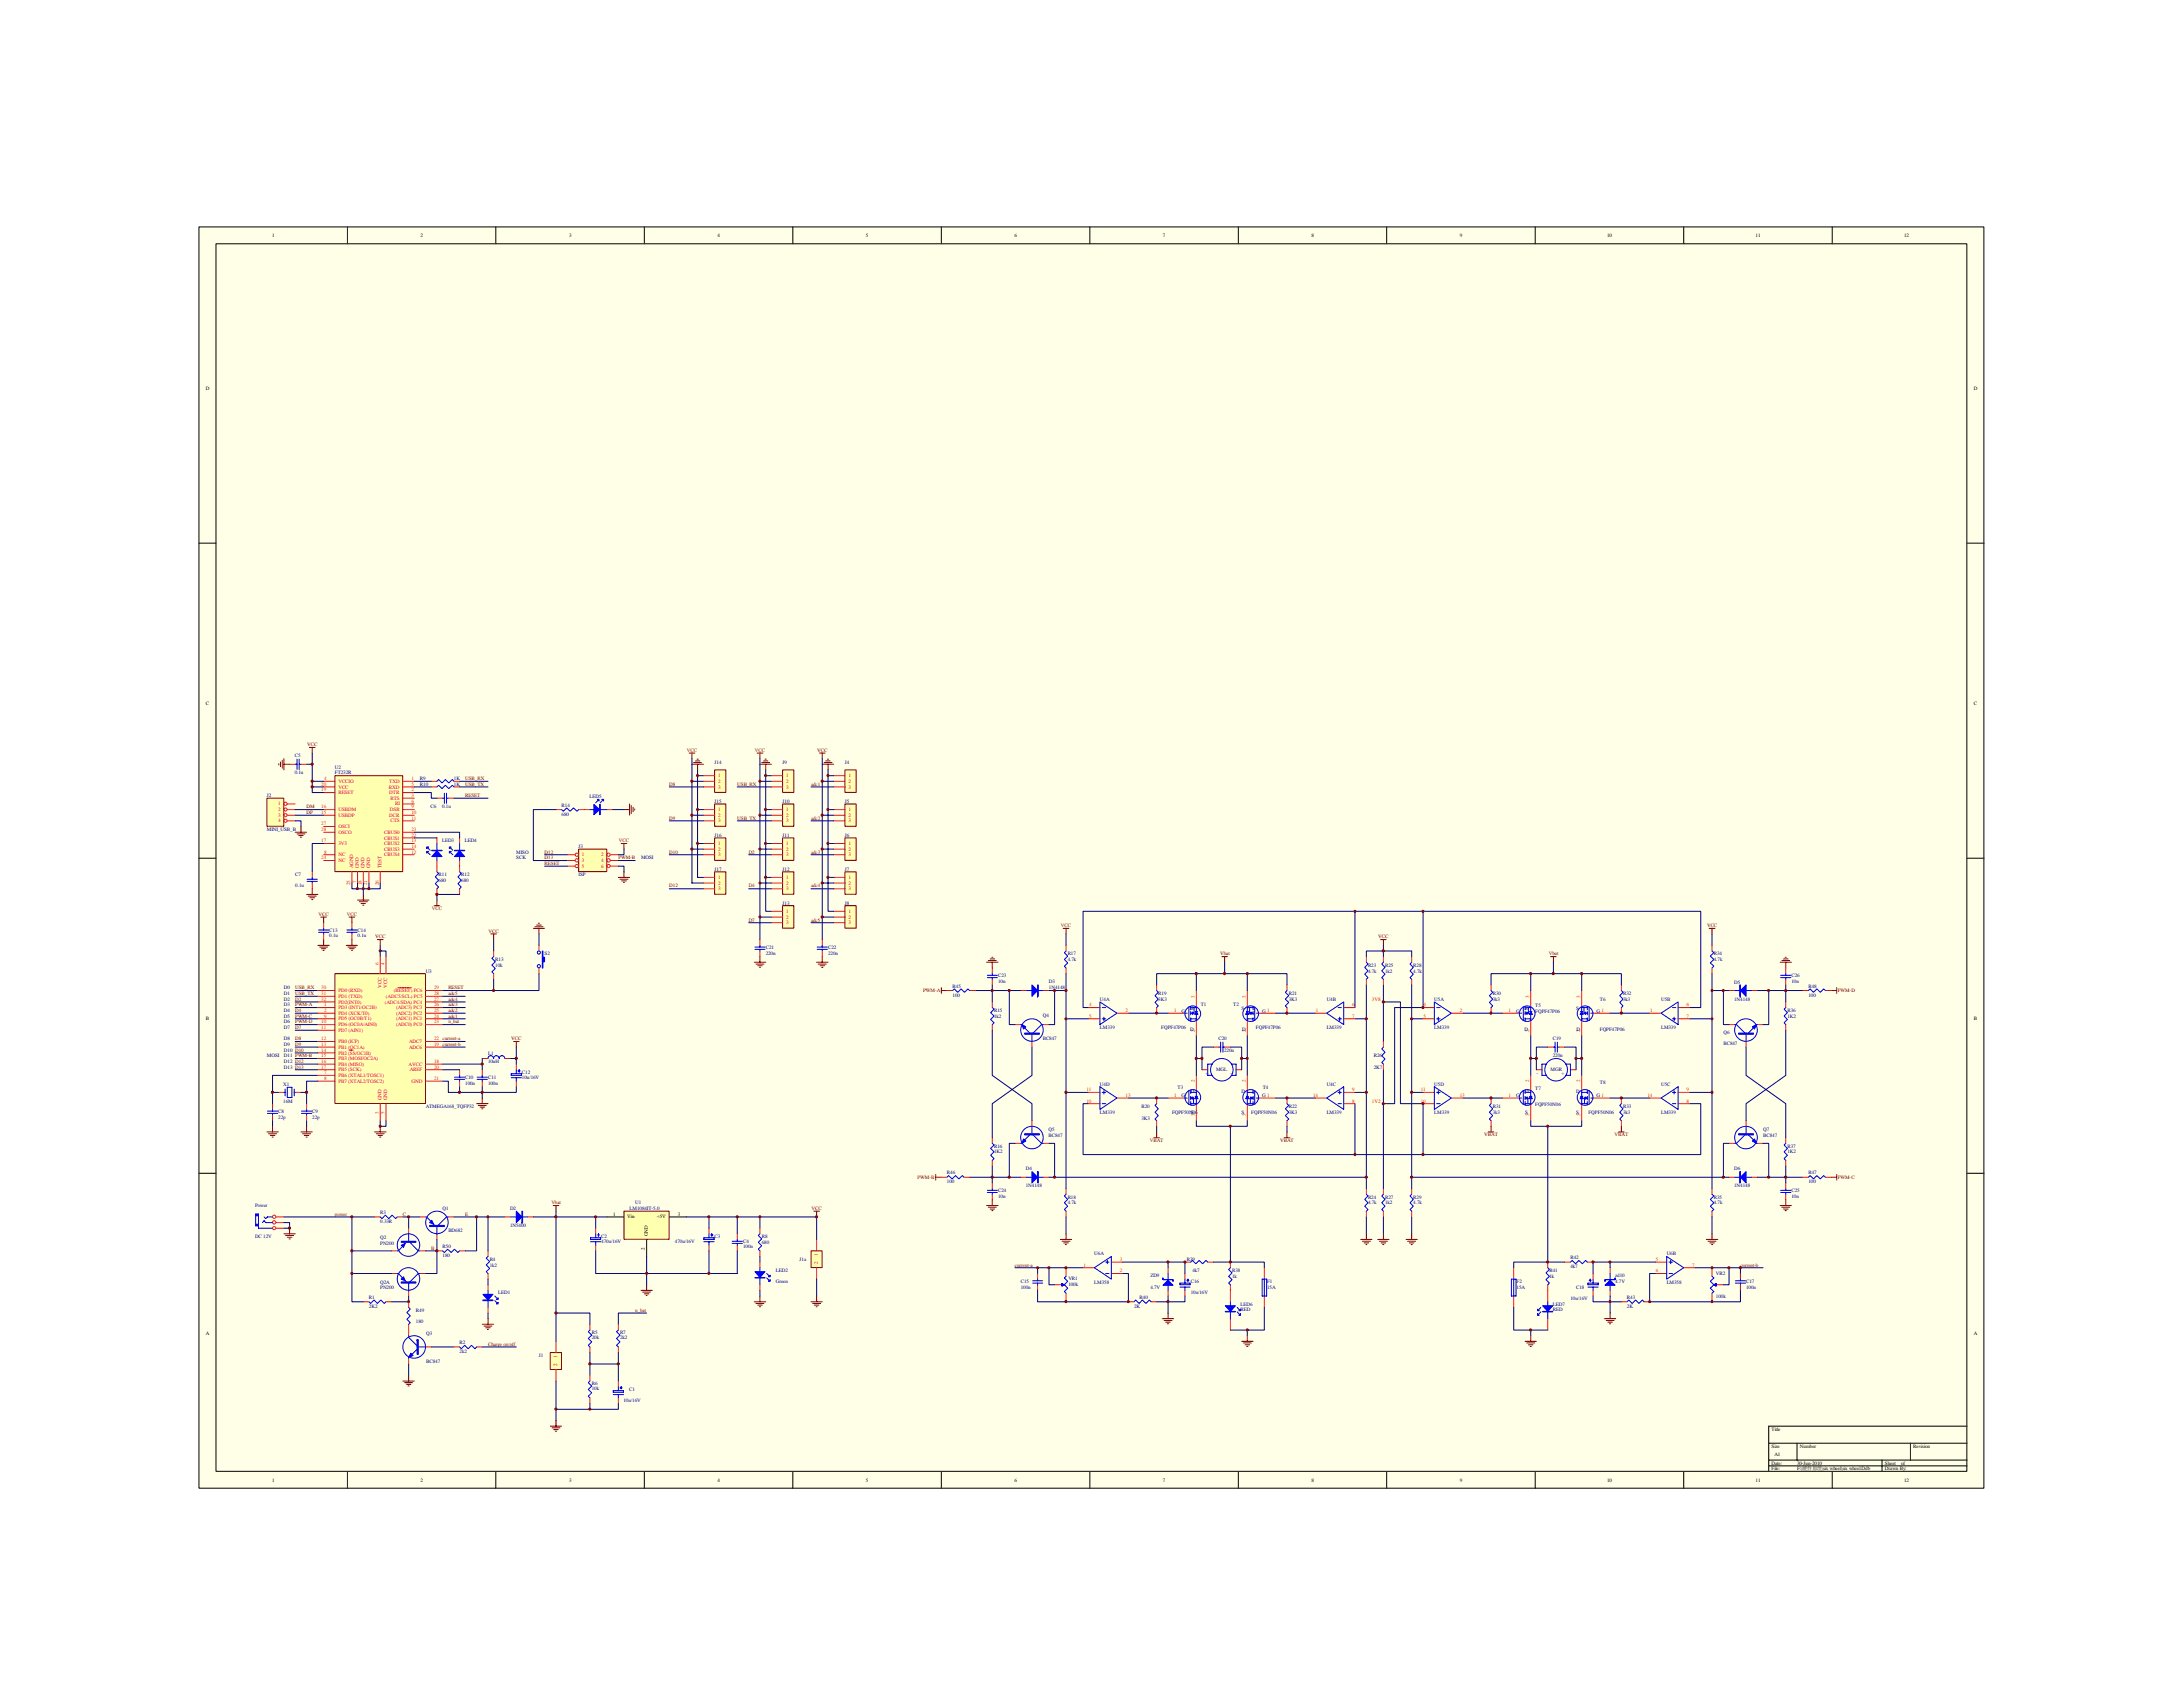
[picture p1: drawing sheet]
<svg xmlns="http://www.w3.org/2000/svg" width="279mm" height="216mm" viewBox="0 0 279 216" stroke-linecap="round" stroke-linejoin="round" font-family="sans-serif">
<defs><g id="words">
<g font-size=".7">
<text x="34.8" y="30.3">1</text>
<text x="53.8" y="30.3">2</text>
<text x="72.8" y="30.3">3</text>
<text x="91.8" y="30.3">4</text>
<text x="110.8" y="30.3">5</text>
<text x="129.8" y="30.3">6</text>
<text x="148.8" y="30.3">7</text>
<text x="167.9" y="30.3">8</text>
<text x="186.8" y="30.3">9</text>
<text x="205.7" y="30.3">10</text>
<text x="224.7" y="30.3">11</text>
<text x="243.7" y="30.3">12</text>
<text x="26.3" y="49.9">D</text>
<text x="252.6" y="49.9">D</text>
<text x="26.3" y="90.2">C</text>
<text x="252.6" y="90.2">C</text>
<text x="26.3" y="130.5">B</text>
<text x="252.6" y="130.5">B</text>
<text x="78.5" y="155.6">1</text>
<text x="80.3" y="155.9">Vin</text>
<text x="84.1" y="155.9">+5V</text>
<text x="86.7" y="155.6">3</text>
<text x="82.5" y="160" transform="rotate(-90 82.5 160)">2</text>
<text x="82.9" y="158.2" transform="rotate(-90 82.9 158.2)">GND</text>
<text x="26.3" y="170.9">A</text>
<text x="252.6" y="170.9">A</text>
<text x="226.7" y="183.1">Title</text>
<text x="226.7" y="185.3">Size</text>
<text x="230.4" y="185.3">Number</text>
<text x="244.9" y="185.3">Revision</text>
<text x="34.8" y="189.6">1</text>
<text x="53.8" y="189.6">2</text>
<text x="72.8" y="189.6">3</text>
<text x="91.8" y="189.6">4</text>
<text x="110.8" y="189.6">5</text>
<text x="129.8" y="189.6">6</text>
<text x="148.8" y="189.6">7</text>
<text x="167.9" y="189.6">8</text>
<text x="186.8" y="189.6">9</text>
<text x="205.7" y="189.6">10</text>
<text x="224.7" y="189.6">11</text>
<text x="226.7" y="187.4">Date:</text>
<text x="226.7" y="188.2">File:</text>
<text x="227.1" y="186.4">A1</text>
<text x="230" y="187.4">30-Jun-2010</text>
<text x="230" y="188.2">F:\硬件原理\six wheel\six wheel.Ddb</text>
<text x="241.3" y="187.4">Sheet</text>
<text x="241.3" y="188.2">Drawn By:</text>
<text x="243.3" y="187.4">of</text>
<text x="243.7" y="189.6">12</text>
</g>
<g font-size=".7" fill="#800000">
<text x="39.3" y="95.5">VCC</text>
<text x="59.5" y="99.8">USB_RX</text>
<text x="59.5" y="100.6">USB_TX</text>
<text x="85.7" y="100.6">D8</text>
<text x="87.9" y="96.2">VCC</text>
<text x="94.4" y="100.6">USB_RX</text>
<text x="96.6" y="96.2">VCC</text>
<text x="103.8" y="100.6">adc1</text>
<text x="104.6" y="96.2">VCC</text>
<text x="39.2" y="103.5">DM</text>
<text x="39.2" y="104.2">DP</text>
<text x="59.5" y="102">RESET</text>
<text x="79.2" y="107.8">VCC</text>
<text x="85.7" y="104.9">D9</text>
<text x="94.4" y="104.9">USB_TX</text>
<text x="103.8" y="104.9">adc2</text>
<text x="69.7" y="109.2">D12</text>
<text x="69.7" y="110">D13</text>
<text x="69.7" y="110.7">RESET</text>
<text x="79.1" y="110">PWM-B</text>
<text x="85.7" y="109.2">D10</text>
<text x="85.7" y="113.6">D12</text>
<text x="95.8" y="109.2">D2</text>
<text x="95.8" y="113.6">D4</text>
<text x="103.8" y="109.2">adc3</text>
<text x="103.8" y="113.6">adc4</text>
<text x="40.8" y="117.2">VCC</text>
<text x="44.4" y="117.2">VCC</text>
<text x="55.3" y="116.5">VCC</text>
<text x="62.5" y="119.4">VCC</text>
<text x="95.8" y="117.9">D7</text>
<text x="103.8" y="117.9">adc5</text>
<text x="135.8" y="118.7">VCC</text>
<text x="218.5" y="118.7">VCC</text>
<text x="48" y="120.1">VCC</text>
<text x="156.2" y="122.3">Vbat</text>
<text x="176.4" y="120.1">VCC</text>
<text x="198.2" y="122.3">Vbat</text>
<text x="37.8" y="126.6">USB_RX</text>
<text x="37.8" y="127.3">USB_TX</text>
<text x="37.8" y="128.1">D2</text>
<text x="37.8" y="130.2">PWM-C</text>
<text x="37.8" y="129.5">D4</text>
<text x="37.8" y="131.7">D7</text>
<text x="37.8" y="128.8">PWM-A</text>
<text x="37.8" y="131">PWM-D</text>
<text x="57.4" y="131">u_bat</text>
<text x="57.4" y="128.1">adc4</text>
<text x="57.4" y="128.8">adc3</text>
<text x="57.4" y="129.5">adc2</text>
<text x="57.4" y="130.2">adc1</text>
<text x="57.4" y="127.3">adc5</text>
<text x="57.4" y="126.6">RESET</text>
<text x="118.2" y="127">PWM-A</text>
<text x="235.2" y="127">PWM-D</text>
<text x="37.8" y="133.9">D9</text>
<text x="37.8" y="133.1">D8</text>
<text x="65.4" y="133.1">VCC</text>
<text x="147.2" y="146.2">VBAT</text>
<text x="163.9" y="146.2">VBAT</text>
<text x="190" y="145.4">VBAT</text>
<text x="206.7" y="145.4">VBAT</text>
<text x="42.9" y="155.6">power</text>
<text x="51.6" y="155.6">C</text>
<text x="59.5" y="155.6">E</text>
<text x="70.6" y="154.1">Vbat</text>
<text x="103.9" y="154.9">VCC</text>
<text x="117.4" y="150.9">PWM-B</text>
<text x="235.2" y="150.9">PWM-C</text>
<text x="55.2" y="159.9">B</text>
<text x="81.3" y="167.9">u_bat</text>
<text x="129.9" y="162.1">current-a</text>
<text x="222.8" y="162.1">current-b</text>
<text x="62.5" y="172.2">Charge on/off</text>
</g>
<g font-size=".7" fill="#000080">
<text x="37.7" y="96.9">C5</text>
<text x="37.7" y="99">0.1u</text>
<text x="42.9" y="98.4">U2</text>
<text x="42.9" y="99.1">FT232R</text>
<text x="53.7" y="99.8">R9</text>
<text x="53.7" y="100.6">R10</text>
<text x="58.1" y="99.8">1K</text>
<text x="58.1" y="100.6">1K</text>
<text x="91.5" y="97.7">J14</text>
<text x="100.2" y="97.7">J9</text>
<text x="108.1" y="97.7">J4</text>
<text x="34.2" y="102">J2</text>
<text x="34.2" y="106.3">MINI_USB_B</text>
<text x="55.1" y="103.5">C6</text>
<text x="56.6" y="107.7">LED3</text>
<text x="56.6" y="103.4">0.1u</text>
<text x="59.5" y="107.7">LED4</text>
<text x="71.9" y="103.2">R14</text>
<text x="71.9" y="104.4">680</text>
<text x="75.4" y="102.2">LED5</text>
<text x="91.5" y="102.8">J15</text>
<text x="91.5" y="107.1">J16</text>
<text x="100.2" y="102.8">J10</text>
<text x="100.2" y="107.1">J11</text>
<text x="108.1" y="102.8">J5</text>
<text x="108.1" y="107.1">J6</text>
<text x="37.8" y="112.1">C7</text>
<text x="37.8" y="113.5">0.1u</text>
<text x="56.1" y="112.1">R11</text>
<text x="56.1" y="112.9">680</text>
<text x="59" y="112.1">R12</text>
<text x="59" y="112.9">680</text>
<text x="66.1" y="109.2">MISO</text>
<text x="66.1" y="110">SCK</text>
<text x="74.1" y="108.5">J3</text>
<text x="74.1" y="112.1">ISP</text>
<text x="82" y="110">MOSI</text>
<text x="91.5" y="111.5">J17</text>
<text x="100.2" y="111.5">J12</text>
<text x="108.1" y="111.5">J7</text>
<text x="42.1" y="119.2">C13</text>
<text x="42.1" y="119.9">0.1u</text>
<text x="45.8" y="119.2">C14</text>
<text x="45.8" y="119.9">0.1u</text>
<text x="100.2" y="115.8">J13</text>
<text x="108.1" y="115.8">J8</text>
<text x="54.5" y="124.5">U3</text>
<text x="63.4" y="123">R13</text>
<text x="63.4" y="123.7">10k</text>
<text x="69.7" y="122.3">S2</text>
<text x="98" y="121.5">C21</text>
<text x="98" y="122.2">220n</text>
<text x="106" y="121.5">C22</text>
<text x="106" y="122.2">220n</text>
<text x="127.7" y="125.1">C23</text>
<text x="127.7" y="125.8">10n</text>
<text x="134.3" y="125.8">D3</text>
<text x="136.7" y="122.3">R17</text>
<text x="136.7" y="123">4.7k</text>
<text x="175.1" y="123.7">R23</text>
<text x="175.1" y="124.5">4.7k</text>
<text x="177.3" y="123.7">R25</text>
<text x="177.3" y="124.5">1k2</text>
<text x="180.9" y="123.7">R28</text>
<text x="180.9" y="124.5">4.7k</text>
<text x="219.4" y="122.3">R34</text>
<text x="219.4" y="123">4.7k</text>
<text x="222" y="125.9">D5</text>
<text x="229.3" y="125.1">C26</text>
<text x="229.3" y="125.8">10n</text>
<text x="36.3" y="126.6">D0</text>
<text x="36.3" y="127.3">D1</text>
<text x="36.3" y="128.1">D2</text>
<text x="36.3" y="128.8">D3</text>
<text x="36.3" y="129.5">D4</text>
<text x="36.3" y="130.2">D5</text>
<text x="36.3" y="131">D6</text>
<text x="36.3" y="131.7">D7</text>
<text x="121.9" y="126.4">R45</text>
<text x="121.9" y="127.6">100</text>
<text x="127.2" y="129.5">R15</text>
<text x="127.2" y="130.2">1k2</text>
<text x="133.5" y="130.2">Q4</text>
<text x="134.3" y="126.6">1N4148</text>
<text x="140.8" y="128.1">U4A</text>
<text x="140.8" y="131.7">LM339</text>
<text x="148.3" y="127.3">R19</text>
<text x="148.3" y="128.1">3K3</text>
<text x="148.6" y="131.7">FQPF47P06</text>
<text x="151.2" y="129.6">G</text>
<text x="152.3" y="132">D</text>
<text x="152.4" y="129.2">S</text>
<text x="153.7" y="128.8">T1</text>
<text x="157.8" y="128.8">T2</text>
<text x="158.9" y="129.2">S</text>
<text x="159" y="132">D</text>
<text x="160.7" y="131.7">FQPF47P06</text>
<text x="161.5" y="129.6">G 1</text>
<text x="165" y="127.3">R21</text>
<text x="165" y="128.1">3K3</text>
<text x="169.8" y="128.1">U4B</text>
<text x="169.8" y="131.7">LM339</text>
<text x="183.6" y="128.1">U5A</text>
<text x="183.6" y="131.7">LM339</text>
<text x="191.1" y="127.3">R30</text>
<text x="191.1" y="128.1">3k3</text>
<text x="194" y="129.6">G</text>
<text x="195.1" y="132">D</text>
<text x="195.2" y="129.2">S</text>
<text x="196.5" y="128.9">T5</text>
<text x="196.5" y="129.6">FQPF47P06</text>
<text x="201.7" y="129.2">S</text>
<text x="201.8" y="132">D</text>
<text x="204.3" y="129.6">G 1</text>
<text x="204.8" y="128.1">T6</text>
<text x="204.8" y="132">FQPF47P06</text>
<text x="207.7" y="127.3">R32</text>
<text x="207.7" y="128.1">3k3</text>
<text x="212.6" y="128.1">U5B</text>
<text x="212.6" y="131.7">LM339</text>
<text x="222" y="128.1">1N4148</text>
<text x="228.8" y="129.5">R36</text>
<text x="228.8" y="130.2">1K2</text>
<text x="231.5" y="126.4">R48</text>
<text x="231.5" y="127.6">100</text>
<text x="34.2" y="135.3">MOSI</text>
<text x="36.3" y="133.1">D8</text>
<text x="36.3" y="133.9">D9</text>
<text x="36.3" y="134.6">D10 D10</text>
<text x="36.3" y="135.3">D11 PWM-B</text>
<text x="36.3" y="136">D12 D12</text>
<text x="36.3" y="136.8">D13 D13</text>
<text x="62.5" y="135">L1</text>
<text x="62.5" y="136">10uH</text>
<text x="66.8" y="137.4">C12</text>
<text x="133.5" y="133.1">BC847</text>
<text x="154.3" y="137.6">+</text>
<text x="155.7" y="137.1">MGL</text>
<text x="156" y="133.1">C20</text>
<text x="156.7" y="134.6">220n</text>
<text x="157.5" y="137.6">-</text>
<text x="175.8" y="135.3">R26</text>
<text x="175.8" y="136.8">2K7</text>
<text x="196.6" y="137.6">-</text>
<text x="198.5" y="137.1">MGR</text>
<text x="198.7" y="133.1">C19</text>
<text x="198.7" y="135.3">220n</text>
<text x="199.8" y="137.6">+</text>
<text x="220.6" y="132.3">Q6</text>
<text x="220.6" y="133.8">BC847</text>
<text x="35.6" y="142.5">C8</text>
<text x="35.6" y="143.2">22p</text>
<text x="36.3" y="138.9">X1</text>
<text x="36.3" y="141.1">16M</text>
<text x="40" y="142.5">C9</text>
<text x="40" y="143.2">22p</text>
<text x="54.5" y="141.8">ATMEGA168_TQFP32</text>
<text x="59.5" y="138.1">C10</text>
<text x="59.5" y="138.9">100n</text>
<text x="62.5" y="138.1">C11</text>
<text x="62.5" y="138.9">100n</text>
<text x="66.8" y="138.1">10u/16V</text>
<text x="140.8" y="138.9">U4D</text>
<text x="140.8" y="142.6">LM339</text>
<text x="146.1" y="141.8">R20</text>
<text x="146.1" y="143.3">3K3</text>
<text x="150" y="142.6">FQPF50N06</text>
<text x="150.7" y="139.4">T3</text>
<text x="151.2" y="140.4">G</text>
<text x="152.4" y="142.6">S</text>
<text x="152.4" y="139.9">D</text>
<text x="158.9" y="142.6">S</text>
<text x="158.9" y="139.9">D</text>
<text x="160.1" y="142.6">FQPF50N06</text>
<text x="161.5" y="140.4">G 1</text>
<text x="161.6" y="139.4">T4</text>
<text x="165" y="141.8">R22</text>
<text x="165" y="142.6">3K3</text>
<text x="169.8" y="138.9">U4C</text>
<text x="169.8" y="142.6">LM339</text>
<text x="183.6" y="138.9">U5D</text>
<text x="183.6" y="142.6">LM339</text>
<text x="191.1" y="141.8">R31</text>
<text x="191.1" y="142.6">3k3</text>
<text x="194" y="140.4">G</text>
<text x="195.2" y="142.6">S</text>
<text x="195.2" y="139.9">D</text>
<text x="196.5" y="139.4">T7</text>
<text x="196.5" y="141.6">FQPF50N06</text>
<text x="201.7" y="142.6">S</text>
<text x="201.7" y="139.9">D</text>
<text x="203.3" y="142.6">FQPF50N06</text>
<text x="204.3" y="140.4">G 1</text>
<text x="204.8" y="138.7">T8</text>
<text x="207.7" y="141.8">R33</text>
<text x="207.7" y="142.6">3k3</text>
<text x="212.6" y="138.9">U5C</text>
<text x="212.6" y="142.6">LM339</text>
<text x="127.2" y="146.9">R16</text>
<text x="127.2" y="147.6">1K2</text>
<text x="131.3" y="149.8">D4</text>
<text x="134.2" y="144.8">Q5</text>
<text x="134.2" y="145.5">BC847</text>
<text x="222" y="149.8">D6</text>
<text x="225.7" y="144.8">Q7</text>
<text x="225.7" y="145.5">BC847</text>
<text x="228.8" y="146.9">R37</text>
<text x="228.8" y="147.6">1K2</text>
<text x="32.6" y="154.4">Power</text>
<text x="48.7" y="155.4">R3</text>
<text x="56.6" y="154.8">Q1</text>
<text x="65.3" y="154.9">D2</text>
<text x="80.6" y="154.9">LM1084IT-5.0</text>
<text x="81.3" y="154.1">U1</text>
<text x="121.2" y="150.3">R46</text>
<text x="121.2" y="151.4">100</text>
<text x="127.7" y="152.6">C24</text>
<text x="127.7" y="153.3">10n</text>
<text x="131.3" y="152">1N4148</text>
<text x="136.7" y="153.4">R18</text>
<text x="136.7" y="154.1">4.7k</text>
<text x="175.1" y="153.4">R24</text>
<text x="175.1" y="154.1">4.7k</text>
<text x="177.3" y="153.4">R27</text>
<text x="177.3" y="154.1">1k2</text>
<text x="180.9" y="153.4">R29</text>
<text x="180.9" y="154.1">4.7k</text>
<text x="219.4" y="153.4">R35</text>
<text x="219.4" y="154.1">4.7k</text>
<text x="222" y="152">1N4148</text>
<text x="229.3" y="152.6">C25</text>
<text x="229.3" y="153.3">10n</text>
<text x="231.5" y="150.3">R47</text>
<text x="231.5" y="151.4">100</text>
<text x="32.6" y="158.5">DC 12V</text>
<text x="48.7" y="158.6">Q2</text>
<text x="48.7" y="159.3">PN200</text>
<text x="48.7" y="156.5">0.33R</text>
<text x="56.6" y="159.7">R50</text>
<text x="56.6" y="160.9">180</text>
<text x="57.4" y="157.7">BD682</text>
<text x="62.7" y="161.4">R4</text>
<text x="65.3" y="157">1N5400</text>
<text x="77" y="158.4">C2</text>
<text x="77" y="159.1">470u/16V</text>
<text x="86.4" y="159.1">470u/16V</text>
<text x="91.5" y="158.4">C3</text>
<text x="95.1" y="159.1">C4</text>
<text x="95.1" y="159.7">100n</text>
<text x="97.5" y="158.5">R8</text>
<text x="97.5" y="159.2">680</text>
<text x="102.3" y="161.4">J1a</text>
<text x="140.1" y="160.7">U6A</text>
<text x="151.9" y="161.4">R39</text>
<text x="201" y="161.2">R42</text>
<text x="213.3" y="160.7">U6B</text>
<text x="47.2" y="166.2">R1</text>
<text x="47.2" y="167.4">2K2</text>
<text x="48.7" y="164.3">Q2A</text>
<text x="48.7" y="165">PN200</text>
<text x="53.2" y="167.9">R49</text>
<text x="62.7" y="162.1">1k2</text>
<text x="63.8" y="165.7">LED1</text>
<text x="99.3" y="162.8">LED2</text>
<text x="99.3" y="164.2">Green</text>
<text x="130.6" y="164.2">C15</text>
<text x="130.6" y="164.9">100n</text>
<text x="136.7" y="163.8">VR1</text>
<text x="136.7" y="164.5">100k</text>
<text x="140.1" y="164.3">LM358</text>
<text x="145.1" y="167.4">2K</text>
<text x="145.9" y="166.2">R40</text>
<text x="147.2" y="163.5">ZD9</text>
<text x="147.2" y="164.9">4.7V</text>
<text x="152.4" y="164.2">C16</text>
<text x="152.4" y="165.7">10u/16V</text>
<text x="152.6" y="162.8">4k7</text>
<text x="157.7" y="162.8">R38</text>
<text x="157.7" y="163.6">1k</text>
<text x="158.8" y="167.1">LED6</text>
<text x="158.8" y="167.8">RED</text>
<text x="162.2" y="164.2">F1</text>
<text x="162.2" y="164.9">15A</text>
<text x="194.1" y="164.2">F2</text>
<text x="194.1" y="164.9">15A</text>
<text x="198.3" y="162.8">R41</text>
<text x="198.3" y="163.6">1k</text>
<text x="198.7" y="167.1">LED7</text>
<text x="198.7" y="167.8">RED</text>
<text x="201" y="162.3">4k7</text>
<text x="201" y="166.4">10u/16V</text>
<text x="201.7" y="164.9">C18</text>
<text x="206.7" y="163.5">zd10</text>
<text x="206.7" y="164.2">4.7V</text>
<text x="208.2" y="166.2">R43</text>
<text x="208.2" y="167.4">2K</text>
<text x="213.3" y="164.3">LM358</text>
<text x="219.6" y="163.1">VR2</text>
<text x="219.6" y="166.2">100k</text>
<text x="223.5" y="164.2">C17</text>
<text x="223.5" y="164.9">100n</text>
<text x="53.2" y="169.3">180</text>
<text x="54.5" y="170.8">Q3</text>
<text x="58.8" y="172">R2</text>
<text x="58.8" y="173.2">2k2</text>
<text x="69" y="173.7">J1</text>
<text x="75.7" y="170.7">R5</text>
<text x="75.7" y="171.4">20k</text>
<text x="79.4" y="170.7">R7</text>
<text x="79.4" y="171.4">2k2</text>
<text x="54.5" y="174.5">BC847</text>
<text x="75.7" y="177.2">R6</text>
<text x="75.7" y="177.9">10k</text>
<text x="79.8" y="179.4">10u/16V</text>
<text x="80.5" y="178">C1</text>
</g>
<g font-size=".7" fill="#ee0e22">
<text x="41.1" y="100.6">20</text>
<text x="41.1" y="101.3">19</text>
<text x="41.5" y="99.8">4</text>
<text x="43.3" y="100.2">VCCIO</text>
<text x="43.3" y="100.9">VCC</text>
<text x="43.3" y="101.6">RESET</text>
<text x="49.8" y="100.9">RXD</text>
<text x="49.8" y="100.2">TXD</text>
<text x="49.8" y="101.6">DTR</text>
<text x="52.7" y="100.6">5</text>
<text x="52.7" y="99.8">1</text>
<text x="52.7" y="101.3">2</text>
<text x="91.9" y="99.5">1</text>
<text x="91.9" y="100.2">2</text>
<text x="91.9" y="100.9">3</text>
<text x="100.6" y="99.5">1</text>
<text x="100.6" y="100.2">2</text>
<text x="100.6" y="100.9">3</text>
<text x="108.6" y="99.5">1</text>
<text x="108.6" y="100.2">2</text>
<text x="108.6" y="100.9">3</text>
<text x="35.6" y="103.1">1</text>
<text x="35.6" y="103.8">2</text>
<text x="35.6" y="104.5">3</text>
<text x="35.6" y="105.3">4</text>
<text x="41.1" y="103.5">16</text>
<text x="41.1" y="104.2">15</text>
<text x="41.1" y="105.6">27</text>
<text x="41.1" y="106.3">28</text>
<text x="41.1" y="107.8">17</text>
<text x="43.3" y="103.8">USBDM</text>
<text x="43.3" y="104.5">USBDP</text>
<text x="43.3" y="106">OSCI</text>
<text x="43.3" y="106.7">OSCO</text>
<text x="49.2" y="106.7">CBUS0</text>
<text x="49.2" y="107.4">CBUS1</text>
<text x="49.8" y="104.5">DCR</text>
<text x="49.9" y="103.8">DSR</text>
<text x="50" y="102.4">RTS</text>
<text x="50" y="105.3">CTS</text>
<text x="50.6" y="103.1">RI</text>
<text x="52.7" y="102.7">6</text>
<text x="52.7" y="103.5">9</text>
<text x="52.7" y="104.2">10</text>
<text x="52.7" y="106.3">23</text>
<text x="52.7" y="107.1">22</text>
<text x="52.7" y="107.8">13</text>
<text x="52.7" y="102">3</text>
<text x="52.7" y="104.9">11</text>
<text x="91.9" y="103.8">1</text>
<text x="91.9" y="104.5">2</text>
<text x="91.9" y="105.3">3</text>
<text x="100.6" y="103.8">1</text>
<text x="100.6" y="104.5">2</text>
<text x="100.6" y="105.3">3</text>
<text x="108.6" y="103.8">1</text>
<text x="108.6" y="104.5">2</text>
<text x="108.6" y="105.3">3</text>
<text x="41.1" y="110">24</text>
<text x="41.5" y="109.2">8</text>
<text x="43.3" y="109.6">NC</text>
<text x="43.3" y="108.2">3V3</text>
<text x="43.3" y="110.3">NC</text>
<text x="44.8" y="113.3" transform="rotate(-90 44.8 113.3)">25</text>
<text x="45.2" y="111.1" transform="rotate(-90 45.2 111.1)">AGND</text>
<text x="45.6" y="112.9" transform="rotate(-90 45.6 112.9)">7</text>
<text x="45.9" y="111.1" transform="rotate(-90 45.9 111.1)">GND</text>
<text x="46.3" y="113.3" transform="rotate(-90 46.3 113.3)">18</text>
<text x="46.7" y="111.1" transform="rotate(-90 46.7 111.1)">GND</text>
<text x="47" y="113.3" transform="rotate(-90 47 113.3)">21</text>
<text x="47.4" y="111.1" transform="rotate(-90 47.4 111.1)">GND</text>
<text x="48.5" y="113.3" transform="rotate(-90 48.5 113.3)">26</text>
<text x="48.8" y="111.1" transform="rotate(-90 48.8 111.1)">TEST</text>
<text x="49.2" y="108.2">CBUS2</text>
<text x="49.2" y="108.9">CBUS3</text>
<text x="49.2" y="109.6">CBUS4</text>
<text x="52.7" y="108.5">14</text>
<text x="52.7" y="109.2">12</text>
<text x="74.5" y="109.6">1</text>
<text x="74.5" y="110.3">3</text>
<text x="74.5" y="111.1">5</text>
<text x="77" y="109.6">2</text>
<text x="77" y="110.3">4</text>
<text x="77" y="111.1">6</text>
<text x="91.9" y="108.2">1</text>
<text x="91.9" y="108.9">2</text>
<text x="91.9" y="109.6">3</text>
<text x="91.9" y="112.5">1</text>
<text x="91.9" y="113.2">2</text>
<text x="91.9" y="114">3</text>
<text x="100.6" y="108.2">1</text>
<text x="100.6" y="108.9">2</text>
<text x="100.6" y="109.6">3</text>
<text x="100.6" y="112.5">1</text>
<text x="100.6" y="113.2">2</text>
<text x="100.6" y="114">3</text>
<text x="108.6" y="108.2">1</text>
<text x="108.6" y="108.9">2</text>
<text x="108.6" y="109.6">3</text>
<text x="108.6" y="112.5">1</text>
<text x="108.6" y="113.2">2</text>
<text x="108.6" y="114">3</text>
<text x="100.6" y="116.8">1</text>
<text x="100.6" y="117.6">2</text>
<text x="100.6" y="118.3">3</text>
<text x="108.6" y="116.8">1</text>
<text x="108.6" y="117.6">2</text>
<text x="108.6" y="118.3">3</text>
<text x="48.5" y="123.5" transform="rotate(-90 48.5 123.5)">6</text>
<text x="49.2" y="123.5" transform="rotate(-90 49.2 123.5)">4</text>
<text x="41.1" y="126.6">30</text>
<text x="41.1" y="127.3">31</text>
<text x="41.1" y="128.1">32</text>
<text x="41.1" y="131">10</text>
<text x="41.1" y="131.7">11</text>
<text x="41.5" y="128.8">1</text>
<text x="41.5" y="129.5">2</text>
<text x="41.5" y="130.2">9</text>
<text x="43.3" y="127">PD0 (RXD)</text>
<text x="43.3" y="127.7">PD1 (TXD)</text>
<text x="43.3" y="128.4">PD2(INT0)</text>
<text x="43.3" y="129.2">PD3 (INT1/OC2B)</text>
<text x="43.3" y="129.9">PD4 (XCK/T0)</text>
<text x="43.3" y="130.6">PD5 (OC0B/T1)</text>
<text x="43.3" y="131.3">PD6 (OC0A/AIN0)</text>
<text x="48.8" y="126.4" transform="rotate(-90 48.8 126.4)">VCC</text>
<text x="49.3" y="128.4">(ADC4/SDA) PC4</text>
<text x="49.4" y="127.7">(ADC5/SCL) PC5</text>
<text x="49.6" y="126.4" transform="rotate(-90 49.6 126.4)">VCC</text>
<text x="50.4" y="127">(RESET) PC6</text>
<text x="50.7" y="131.3">(ADC0) PC0</text>
<text x="50.7" y="130.6">(ADC1) PC1</text>
<text x="50.7" y="129.9">(ADC2) PC2</text>
<text x="50.7" y="129.2">(ADC3) PC3</text>
<text x="55.6" y="127.3">28</text>
<text x="55.6" y="131">23</text>
<text x="55.6" y="130.2">24</text>
<text x="55.6" y="129.5">25</text>
<text x="55.6" y="128.8">26</text>
<text x="55.6" y="128.1">27</text>
<text x="55.6" y="126.6">29</text>
<text x="139.4" y="130.2">5</text>
<text x="139.4" y="128.8">4</text>
<text x="144.1" y="129.5">2</text>
<text x="150.3" y="129.5">1</text>
<text x="152.9" y="127.7" transform="rotate(-90 152.9 127.7)">3</text>
<text x="159.4" y="127.7" transform="rotate(-90 159.4 127.7)">3</text>
<text x="168.4" y="129.5">1</text>
<text x="173.1" y="130.2">7</text>
<text x="173.1" y="128.8">6</text>
<text x="182.2" y="130.2">5</text>
<text x="182.2" y="128.8">4</text>
<text x="186.8" y="129.5">2</text>
<text x="193.1" y="129.5">1</text>
<text x="195.7" y="127.7" transform="rotate(-90 195.7 127.7)">3</text>
<text x="202.2" y="127.7" transform="rotate(-90 202.2 127.7)">3</text>
<text x="211.2" y="129.5">1</text>
<text x="215.9" y="130.2">7</text>
<text x="215.9" y="128.8">6</text>
<text x="41.1" y="133.1">12</text>
<text x="41.1" y="133.9">13</text>
<text x="41.1" y="134.6">14</text>
<text x="41.1" y="135.3">15</text>
<text x="41.1" y="136">16</text>
<text x="41.1" y="136.8">17</text>
<text x="41.5" y="137.5">7</text>
<text x="43.3" y="137.8">PB6 (XTAL1/TOSC1)</text>
<text x="43.3" y="132.1">PD7 (AIN1)</text>
<text x="43.3" y="133.5">PB0 (ICP)</text>
<text x="43.3" y="134.2">PB1 (OC1A)</text>
<text x="43.3" y="135">PB2 (SS/OC1B)</text>
<text x="43.3" y="135.7">PB3 (MOSI/OC2A)</text>
<text x="43.3" y="136.4">PB4 (MISO)</text>
<text x="43.3" y="137.1">PB5 (SCK)</text>
<text x="52.3" y="136.4">AVCC</text>
<text x="52.4" y="134.2">ADC6</text>
<text x="52.4" y="133.5">ADC7</text>
<text x="52.5" y="137.1">AREF</text>
<text x="55.6" y="136">18</text>
<text x="55.6" y="136.8">20</text>
<text x="55.6" y="133.9">19 current-b</text>
<text x="55.6" y="133.1">22 current-a</text>
<text x="152.9" y="132.1" transform="rotate(-90 152.9 132.1)">2</text>
<text x="159.4" y="132.1" transform="rotate(-90 159.4 132.1)">2</text>
<text x="195.7" y="132.1" transform="rotate(-90 195.7 132.1)">2</text>
<text x="202.2" y="132.1" transform="rotate(-90 202.2 132.1)">2</text>
<text x="41.5" y="138.2">8</text>
<text x="43.3" y="138.6">PB7 (XTAL2/TOSC2)</text>
<text x="48.5" y="142.6" transform="rotate(-90 48.5 142.6)">3</text>
<text x="48.8" y="140.8" transform="rotate(-90 48.8 140.8)">GND</text>
<text x="49.2" y="142.6" transform="rotate(-90 49.2 142.6)">5</text>
<text x="49.6" y="140.8" transform="rotate(-90 49.6 140.8)">GND</text>
<text x="52.7" y="138.6">GND</text>
<text x="55.6" y="138.2">21</text>
<text x="139" y="139.7">11</text>
<text x="139" y="141.1">10</text>
<text x="144.1" y="140.4">13</text>
<text x="150.3" y="140.4">1</text>
<text x="152.9" y="142.8" transform="rotate(-90 152.9 142.8)">3</text>
<text x="152.9" y="138.4" transform="rotate(-90 152.9 138.4)">2</text>
<text x="159.4" y="142.8" transform="rotate(-90 159.4 142.8)">3</text>
<text x="159.4" y="138.4" transform="rotate(-90 159.4 138.4)">2</text>
<text x="168.1" y="140.4">14</text>
<text x="173.1" y="139.7">9</text>
<text x="173.1" y="141.1">8</text>
<text x="181.8" y="139.7">11</text>
<text x="181.8" y="141.1">10</text>
<text x="186.8" y="140.4">13</text>
<text x="193.1" y="140.4">1</text>
<text x="195.7" y="142.8" transform="rotate(-90 195.7 142.8)">3</text>
<text x="195.7" y="138.4" transform="rotate(-90 195.7 138.4)">2</text>
<text x="202.2" y="142.8" transform="rotate(-90 202.2 142.8)">3</text>
<text x="202.2" y="138.4" transform="rotate(-90 202.2 138.4)">2</text>
<text x="210.9" y="140.4">14</text>
<text x="215.9" y="139.7">9</text>
<text x="215.9" y="141.1">8</text>
<text x="104.7" y="161.8" transform="rotate(-90 104.7 161.8)">2</text>
<text x="104.7" y="160.8" transform="rotate(-90 104.7 160.8)">1</text>
<text x="143.3" y="161.4">3</text>
<text x="211.9" y="161.4">5</text>
<text x="138.7" y="162.1">1</text>
<text x="143.3" y="162.8">2</text>
<text x="211.9" y="162.8">6</text>
<text x="216.6" y="162.1">7</text>
<text x="71.3" y="173.8" transform="rotate(-90 71.3 173.8)">1</text>
<text x="71.3" y="174.9" transform="rotate(-90 71.3 174.9)">2</text>
</g>
<g font-size=".7" fill="#f00">
<text x="175.6" y="128.1">3V8</text>
<text x="175.6" y="141.1">1V2</text>
</g>
</g></defs>
<path d="M25.5 29h228.4v161.5h-228.4z" fill="#ffffe8"/>
<g fill="none" stroke="#000" stroke-width=".13">
<path d="M25.5 29h228.4v161.5h-228.4zM27.6 31.2h224.1v157.1h-224.1zM44.5 29v2.2M63.5 29v2.2M82.5 29v2.2M101.5 29v2.2M120.5 29v2.2M139.5 29v2.2M158.5 29v2.2M177.5 29v2.2M196.5 29v2.2M215.5 29v2.2"/>
<path d="M234.5 29v2.2M25.5 69.5h2.1M251.8 69.5h2.1M25.5 109.8h2.1M251.8 109.8h2.1M25.5 150.2h2.1M251.8 150.2h2.1M44.5 188.3v2.2M63.5 188.3v2.2M82.5 188.3v2.2M101.5 188.3v2.2M120.5 188.3v2.2"/>
<path d="M139.5 188.3v2.2M158.5 188.3v2.2M177.5 188.3v2.2M196.5 188.3v2.2M215.5 188.3v2.2M226.4 184.7h25.4M226.4 186.9h25.4M226.4 187.6h25.4M230 184.7v2.2M234.5 188.3v2.2M240.9 186.9v1.4M244.5 184.7v2.2"/>
<path d="M251.8 182.5h-25.4v5.8"/>
</g>
<g fill="none" stroke="#ee0e22" stroke-width=".13">
<path d="M34.9 157h.3l.1 .2-.1 .1-.1 .1-.2-.1zM35.3 155.7h1M35.3 156.5h1M35.3 157.2h1M47.9 155.7h.8M50.8 155.7h.8M52.3 157.2v.7M53.7 155.7h.8M55.9 157.9v.7M57.4 155.7h.7M64.6 155.7h.8M67.5 155.7h.8"/>
<path d="M46.5 166.6h.7M49.4 166.6h.7M50.1 160.1h.7M52.3 170.2v.7M52.3 173.8v.8M53.7 160.1h.8M54.5 172.4h.7M58.1 172.4h.7M61 172.4h.7M62.5 160.1v.7M62.5 163v.7M62.5 164.4v.7"/>
<path d="M62.5 167.3v.7"/>
<circle cx="35.1" cy="156.4" r=".21"/>
<circle cx="35.1" cy="155.7" r=".21"/>
</g>
<g fill="none" stroke="#00f" stroke-width=".13">
<path d="M32.7 155.4v1.5M33.1 155.4v1.8h1.8M33.6 156.5l.2-.3 .2 .3h.9M33.8 155.7l.2 .3 .2-.3h.7M48.7 155.7l.2 .3 .4-.5 .5 .5 .4-.5 .4 .5 .2-.3M52 159l-1 1.1h-.2M52.3 157.8v1.1M52.5 159l1 1.1h.2M54.5 155.7h.1l1 1.1M55.9 157v1M57.4 155.7h-.3l-1 1.1M65.4 155.7h2.1"/>
<path d="M47.2 166.6l.2 .2 .5-.4 .4 .4 .4-.4 .5 .4 .2-.2M52.3 170.9v.3l1.1 1M52.3 173.7v.1M53.4 172.7l-.7 .6M53.4 172.4h1.1M58.8 172.4l.2 .2 .5-.4 .4 .4 .4-.4 .5 .4 .2-.2M62.5 160.8l-.3 .2 .5 .5-.5 .4 .5 .4-.5 .5 .3 .2M62.5 165.1v2.2M63.3 166.5l.3 .2M63.3 165.9l.3 .3"/>
<circle cx="52.3" cy="159.3" r="1.44"/>
<circle cx="55.9" cy="156.4" r="1.44"/>
<circle cx="53" cy="172.4" r="1.45"/>
</g>
<g fill="#00f" stroke="#00f" stroke-width=".13">
<path d="M61.8 165.7h1.3l-.6 .7z"/>
<path d="M63.5 166.9l.3-.2v.2z"/>
<path d="M63.8 166.1v.2h-.3z"/>
<path d="M55.3 156.2l.2 .5-.5-.2z"/>
<path d="M51.4 159.4l.5-.3-.3 .5z"/>
<path d="M52.6 173.2l.3 .3-.6 .2z"/>
<path d="M66.1 155l.7 .7-.7 .8z"/>
<path d="M32.7 156.7h.4v.2h-.4z" fill-rule="evenodd"/>
<path d="M32.7 155.4h.4v.2h-.4z" fill-rule="evenodd"/>
<path d="M61.8 166.4h1.3v.1h-1.3z" fill-rule="evenodd"/>
<path d="M55 156.8h1.9v.2h-1.9z" fill-rule="evenodd"/>
<path d="M51.4 158.9h1.8v.1h-1.8z" fill-rule="evenodd"/>
<path d="M53.4 171.4h.1v1.9h-.1z" fill-rule="evenodd"/>
<path d="M66.8 155v1.5h.1v-1.5z" fill-rule="evenodd"/>
</g>
<g fill="none" stroke="#800000" stroke-width=".13">
<path d="M36.3 157.9h1.5M36.6 158.1h1M36.8 158.3h.6M37 158.6h.1M37.1 157.2v.7M51.6 176.7h1.4M51.8 177h1M52 177.2h.6M52.2 177.4h.2M52.3 176v.7M61.7 169.5h1.5M62 169.7h.9"/>
<path d="M62.2 169.9h.5M62.4 170.1h.1M62.5 168.8v.7"/>
</g>
<path d="M36.3 156.5h.8v.7h-.8M36.3 155.7h11.6M58.1 155.7h6.5M62.5 155.7v4.4M68.3 155.7h9.4M52.3 174.6v1.4M55.2 172.4h2.9M61.7 172.4h4.4M62.5 163.7v.7M62.5 168v.8" fill="none" stroke="#000080" stroke-width=".13"/>
<path d="M70.4 173.1h1.5v2.2h-1.5z" fill="#ffffb0"/>
<path d="M70.4 173.1h1.5v2.2h-1.5zM70.4 182.5h1.5M70.7 182.7h1M70.9 183h.5M71.1 183.2h.1M71.2 181.8v.7" fill="none" stroke="#800000" stroke-width=".13"/>
<path d="M71.2 171.7v1.4M71.2 175.3v1.4M75.5 169.5v.7M75.5 172.4v.7M75.5 176v.7M75.5 178.9v.7M79.1 169.5v.7M79.1 172.4v.7M79.1 176.7v.8M79.1 178.9v.7" fill="none" stroke="#ee0e22" stroke-width=".13"/>
<path d="M71.2 155.7v16M71.2 168h4.3v1.5M71.2 176.7v5.1M75.5 173.1v2.9M75.5 179.6v.8M75.5 174.6h3.6M79.1 179.6v.8h-7.9M79.1 173.1v3.6M82.8 168h-3.7v1.5" fill="none" stroke="#000080" stroke-width=".13"/>
<path d="M75.5 170.2l-.2 .2 .4 .5-.4 .4 .4 .4-.4 .5 .2 .2M75.5 176.7l-.2 .3 .4 .4-.4 .4 .4 .4-.4 .5 .2 .2M78.5 178h1.3v.2h-1.3zM78.5 178.5h1.3M79.1 170.2l-.2 .2 .5 .5-.5 .4 .5 .4-.5 .5 .2 .2M79.1 177.5v.5M79.1 178.5v.4M79.4 177.6h.3M79.5 177.5v.2" fill="none" stroke="#00f" stroke-width=".13"/>
<path d="M79.9 155h5.7v3.6h-5.7z" fill="#ffffb0"/>
<g fill="none" stroke="#800000" stroke-width=".13">
<path d="M70.8 154.3h.7M71.2 154.3v.7M79.9 155h5.7v3.6h-5.7zM104.2 155h.7M104.5 155v.7M82 165.1h1.5M82.3 165.4h1M82.5 165.6h.6M82.7 165.8h.1M82.8 164.4v.7M96.5 166.6h1.5M96.8 166.8h1"/>
<path d="M97 167h.6M97.2 167.2h.1M97.3 165.9v.7"/>
</g>
<path d="M77.7 155.7h2.2M82.8 158.6v2.2M85.7 155.7h2.1" fill="none" stroke="#000" stroke-width=".13"/>
<path d="M76.2 157.2v.7M76.2 159.4v.7M90.7 157.2v.7M90.7 159.4v.7M94.4 157.9v.7M94.4 159.4v.7M97.3 157.2v.7M97.3 160.1v.7M97.3 161.5v.7M97.3 164.4v.7" fill="none" stroke="#ee0e22" stroke-width=".13"/>
<g fill="none" stroke="#00f" stroke-width=".13">
<path d="M75.6 158.4h1.3v.2h-1.3zM75.6 158.9h1.3M76.2 157.9v.5M76.2 158.9v.5M76.5 158.1h.3M76.6 157.9v.3M90.1 158.9h1.3M90.1 158.4h1.3v.2h-1.3zM90.7 157.9v.5M90.7 158.9v.5M91 158.1h.2M91.1 157.9v.3"/>
<path d="M93.7 159.1h1.3M93.7 158.9h1.3M94.4 158.6v.3M94.4 159.1v.3M97.3 157.9l-.3 .2 .5 .5-.5 .4 .5 .4-.5 .5 .3 .2M97.3 162.2v2.2M98.1 163.6l.3 .3M98.1 163l.3 .3"/>
</g>
<path d="M71.2 155v.7M76.2 155.7v1.5M87.8 155.7h16.7M90.7 155.7v1.5M94.4 155.7v2.2M97.3 155.7v1.5M76.2 160.1v2.9h14.5v-2.9M82.8 160.8v3.6M94.4 160.1v2.9h-3.7M97.3 160.8v.7M97.3 165.1v.8" fill="none" stroke="#000080" stroke-width=".13"/>
<path d="M82.6 162.9h.2v.1h-.2z" fill-rule="evenodd" fill="#800000" stroke="#800000" stroke-width=".13"/>
<g fill="#00f" stroke="#00f" stroke-width=".13">
<path d="M96.6 162.8h1.3l-.6 .7z"/>
<path d="M98.6 163.8v.2h-.2z"/>
<path d="M98.6 163.2v.2h-.2z"/>
<path d="M96.6 163.5l1.3 .1z" fill-rule="evenodd"/>
</g>
<path d="M103.8 160.1h1.4v2.1h-1.4z" fill="#ffffb0"/>
<path d="M103.8 166.6h1.4M103.8 160.1h1.4v2.1h-1.4zM104 166.8h1M104.2 167h.6M104.5 167.2h.1M104.5 165.9v.7" fill="none" stroke="#800000" stroke-width=".13"/>
<g fill="none" stroke="#ee0e22" stroke-width=".13">
<path d="M35.6 139.8h.7M37.8 139.8h.7M58.8 136.9v.7M58.8 138.4v.7M61.7 135.5h.8M61.7 136.9v.7M61.7 138.4v.7M63.2 121.7v.7M63.2 124.6v.7M64.6 135.5h.8M66.1 136.2v.7M66.1 138.4v.7"/>
<path d="M69 121v.7M69 123.9v.7M34.9 141.2v.8M34.9 142.7v.7M39.2 141.2v.8M39.2 142.7v.7M104.5 158.6v1.5M104.5 162.2v1.5"/>
</g>
<g fill="none" stroke="#000080" stroke-width=".13">
<path d="M69 119.5v1.5M34.9 139.8h.7M37.8 126.8h2.9M37.8 127.5h2.9M37.8 128.2h2.9M37.8 128.9h2.9M37.8 129.7h2.9M37.8 131.1h2.9M37.8 131.8h2.9M37.8 133.3h2.9M37.8 134h2.9M37.8 134.7h2.9"/>
<path d="M37.8 135.5h2.9M37.8 136.2h2.9M37.8 136.9h2.9M39.2 139.8v1.4M40.7 137.6h-5.8v3.6M40.7 138.4h-1.5v1.4h-.7M48.7 121.7h.7v.7M48.7 121v1.4M56.6 138.4h.8v1.4h4.3v-.7M56.6 127.5h2.9M56.6 128.2h2.9M56.6 128.9h2.9"/>
<path d="M56.6 129.7h2.9M56.6 131.1h2.9M56.6 133.3h2.9M56.6 134h2.9M56.6 136.2h5.1M56.6 136.9h2.2M56.6 130.4h2.9M58.8 139.1v.7M61.7 135.5v1.4M63.2 120.2v1.5M63.2 125.3v1.5M65.4 135.5h.7"/>
<path d="M66.1 139.1v.7h-4.4v.7M66.1 134v2.2M69 124.6v2.2h-12.4M34.9 143.4v.7M39.2 143.4v.7M48.7 143.4v.7h.7v-.7M104.5 155.7v2.9M104.5 163.7v2.2"/>
</g>
<g fill="#800000" stroke="#800000" stroke-width=".13">
<path d="M36.9 157.1h.2v.2h-.2z" fill-rule="evenodd"/>
<path d="M71 155.6h.2v.2h-.2z" fill-rule="evenodd"/>
<path d="M71 167.9h.2v.2h-.2z" fill-rule="evenodd"/>
<path d="M75.4 174.4h.2v.2h-.2z" fill-rule="evenodd"/>
<path d="M79 174.4h.2v.2h-.2z" fill-rule="evenodd"/>
<path d="M75.4 180.2h.2v.2h-.2z" fill-rule="evenodd"/>
<path d="M71 180.2h.2v.2h-.2z" fill-rule="evenodd"/>
<path d="M76.1 155.6h.2v.2h-.2z" fill-rule="evenodd"/>
<path d="M104.4 155.6h.2v.2h-.2z" fill-rule="evenodd"/>
<path d="M94.2 155.6h.2v.2h-.2z" fill-rule="evenodd"/>
<path d="M90.6 155.6h.2v.2h-.2z" fill-rule="evenodd"/>
<path d="M90.6 162.9h.2v.1h-.2z" fill-rule="evenodd"/>
<path d="M97.2 155.6h.1v.2h-.1z" fill-rule="evenodd"/>
<path d="M48.6 121.6h.1v.2h-.1z" fill-rule="evenodd"/>
</g>
<g fill="none" stroke="#00f" stroke-width=".13">
<path d="M36.3 139.8h.2M36.5 139.4v.9M36.8 139.1h.6v1.4h-.6zM37.7 139.4v.9M37.7 139.8h.1M58.2 138.1h1.3M58.2 137.9h1.3M58.8 137.6v.3M58.8 138.1v.3M61.1 138.1h1.3M61.1 137.9h1.3M61.7 137.6v.3"/>
<path d="M61.7 138.1v.3M62.5 135.4a.35 .35 0 0 1 .3-.3 .35 .35 0 0 1 .4 .3M63.2 122.4l-.3 .2 .5 .5-.5 .4 .5 .5-.5 .4 .3 .2M63.2 135.4a.35 .35 0 0 1 .3-.3 .35 .35 0 0 1 .4 .3M63.9 135.4a.35 .35 0 0 1 .4-.3 .35 .35 0 0 1 .3 .3M65.4 137.4h1.3v.2h-1.3zM65.4 137.9h1.3M66.1 136.9v.5M66.1 137.9v.5M66.3 137.1h.3M66.4 136.9v.3M68.8 123.5h.3l.1 .2-.1 .1-.1 .1-.2-.1z"/>
<path d="M34.2 142.5h1.3M34.2 142.2h1.3M34.9 142v.2M34.9 142.5v.2M38.6 142.5h1.3M38.6 142.2h1.3M39.2 142v.2M39.2 142.5v.2"/>
<circle cx="69" cy="121.9" r=".2"/>
</g>
<path d="M69.4 121.7h.1v.8h.2v.6h-.2v.8h-.1z" fill-rule="evenodd" fill="#00f" stroke="#00f" stroke-width=".13"/>
<path d="M42.9 99.3h8.6v12.2h-8.6z" fill="#ffffb0"/>
<path d="M42.9 99.3h8.6v12.2h-8.6z" fill="none" stroke="#800000" stroke-width=".13"/>
<g fill="none" stroke="#ee0e22" stroke-width=".13">
<path d="M41.4 100h1.5M51.6 100h1.4M41.4 100.7h1.5M41.4 101.4h1.5M41.4 109.4h1.5M41.4 103.6h1.5M41.4 104.3h1.5M41.4 105.8h1.5M41.4 106.5h1.5M41.4 107.9h1.5M41.4 110.1h1.5M45 111.6v1.4"/>
<path d="M45.8 111.6v1.4M46.5 111.6v1.4M47.2 111.6v1.4M48.7 111.6v1.4M51.6 100.7h1.4M51.6 101.4h1.4M51.6 109.4h1.4M51.6 103.6h1.4M51.6 104.3h1.4M51.6 106.5h1.4M51.6 107.9h1.4M51.6 102.2h1.4"/>
<path d="M51.6 102.9h1.4M51.6 107.2h1.4M51.6 108.7h1.4M51.6 105.1h1.4"/>
</g>
<path d="M40 96.4v5h1.4M40 100h1.4M40 100.7h1.4" fill="none" stroke="#000080" stroke-width=".13"/>
<path d="M34.2 102.2h2.1v3.5h-2.1z" fill="#ffffb0"/>
<g fill="none" stroke="#800000" stroke-width=".13">
<path d="M35.7 97.7v.2M35.9 97.5v.6M36.1 97.3v1M36.3 97.1v1.4M36.3 97.8h.8M39.6 95.7h.7M40 95.7v.7M34.2 102.2h2.1v3.5h-2.1zM37.8 106.5h1.4M38 106.7h1M38.2 106.9h.6M38.4 107.1h.2"/>
<path d="M38.5 105.8v.7M39.2 114.5h1.5M39.5 114.7h1M39.7 114.9h.6M39.9 115.1h.1M40 113.7v.8M41.1 117.4h.7M41.4 117.4v.7M45.8 115.2h1.4M46 115.4h1M46.2 115.6h.6M46.4 115.8h.2"/>
<path d="M46.5 114.5v.7M55.6 115.9h.7M55.9 115.2v.7M62.8 119.5h.7M63.2 119.5v.7M68.3 118.8h1.4M68.5 118.6h1M68.7 118.4h.6M68.9 118.2h.1M69 118.8v.7M40.7 121h1.4M40.9 121.2h1"/>
<path d="M41.1 121.4h.6M41.3 121.6h.2M41.4 120.2v.8M48.3 120.2h.7M48.7 120.2v.8M65.7 133.3h.7M66.1 133.3v.7M34.2 144.9h1.4M34.4 145.1h1M34.6 145.3h.6M34.8 145.5h.2M34.9 144.1v.8"/>
<path d="M38.5 144.9h1.5M38.7 145.1h1.1M38.9 145.3h.6M39.2 145.5h.1M39.2 144.1v.8M47.9 144.9h1.5M48.2 145.1h1M48.4 145.3h.6M48.6 145.5h.1M48.7 144.1v.8M61 141.2h1.5M61.2 141.5h1"/>
<path d="M61.4 141.7h.6M61.7 141.9h.1M61.7 140.5v.7"/>
</g>
<g fill="none" stroke="#ee0e22" stroke-width=".13">
<path d="M37.1 97.8h.7M38.5 97.8h.7M55.2 100h.7M58.1 100h.7M36.4 102.7h.3v.2v.1l-.2 .1-.1-.1zM36.8 102.9h1M36.8 103.6h1M36.8 104.3h1M36.8 105.1h1M40 111.6v.7M40 113v.7M41.4 118.1v.7"/>
<path d="M41.4 119.5v.7M55.2 100.7h.7M55.9 107.2v.7M55.9 110.1v1.5M55.9 113.7v.8M55.9 102.2h.7M57.4 102.2h.7M58.1 100.7h.7M58.8 107.2v.7M58.8 110.1v1.5M58.8 113.7v.8"/>
<circle cx="36.5" cy="105" r=".2"/>
<circle cx="36.5" cy="103.6" r=".2"/>
<circle cx="36.5" cy="104.3" r=".2"/>
</g>
<g fill="none" stroke="#000080" stroke-width=".13">
<path d="M39.2 97.8h.8M53 100h2.2M58.8 100h3.7M37.8 105.1h.7v.7M37.8 103.6h3.6M37.8 104.3h3.6M41.4 107.9h-1.4v3.7M45 113v.7h3.7v-.7M45.8 113v.7M46.5 113v1.5M47.2 113v.7M53 106.5h5.8v.7"/>
<path d="M53 101.4h2.2v.8h.7M53 100.7h2.2M53 107.2h2.9M58.1 102.2h4.4M58.8 100.7h3.7M58.8 114.5h-2.9v.7M37.8 130.4h2.9"/>
</g>
<g fill="none" stroke="#00f" stroke-width=".13">
<path d="M37.8 97.8h.2M38 97.2v1.3M38.3 97.8h.2M38.3 97.2v1.3M55.9 100l.2-.2 .5 .4 .4-.4 .4 .4 .5-.4 .2 .2M39.3 112.5h1.3M39.3 112.8h1.3M40 112.3v.2M40 112.8v.2M40.8 119h1.3M40.8 119.3h1.3M41.4 118.8v.2"/>
<path d="M41.4 119.3v.2M54.8 108.5l.3 .3M54.8 109.1l.3 .3M55.9 111.6l.2 .2-.4 .4 .4 .4-.4 .5 .4 .4-.2 .2M55.9 100.7l.2-.2 .5 .4 .4-.4 .4 .4 .5-.4 .2 .2M55.9 107.9v2.2M56.6 102.2h.3M56.9 101.5v1.3M57.1 102.2h.3M57.1 101.5v1.3M57.7 108.5l.3 .3M57.7 109.1l.3 .3"/>
<path d="M58.8 111.6l.2 .2-.4 .4 .4 .4-.4 .5 .4 .4-.2 .2M58.8 107.9v2.2"/>
</g>
<g fill="#00f" stroke="#00f" stroke-width=".13">
<path d="M58.8 108.9l.7 .7h-1.3z"/>
<path d="M57.5 108.4h.2l-.2 .2z"/>
<path d="M57.5 109h.2l-.2 .2z"/>
<path d="M55.9 108.9l.7 .7h-1.3z"/>
<path d="M54.6 108.4h.2l-.2 .2z"/>
<path d="M54.6 109h.2l-.2 .2z"/>
<path d="M58.2 108.8l1.3 .1z" fill-rule="evenodd"/>
<path d="M55.3 108.8l1.3 .1z" fill-rule="evenodd"/>
</g>
<path d="M108.2 98.6h1.4v2.8h-1.4z" fill="#ffffb0"/>
<path d="M104.9 96.4h.7M105.2 97.8h1.5M105.2 96.4v.7M105.5 97.6h1M105.7 97.4h.6M105.9 97.2h.1M106 97.8v.7M108.1 98.5h1.5v2.9h-1.5z" fill="none" stroke="#800000" stroke-width=".13"/>
<path d="M106.7 99.3h1.4M106.7 100h1.4M106.7 100.7h1.4" fill="none" stroke="#ee0e22" stroke-width=".13"/>
<path d="M105.2 100h1.5M103.8 100.7h2.9" fill="none" stroke="#000080" stroke-width=".13"/>
<path d="M108.2 102.9h1.4v2.8h-1.4z" fill="#ffffb0"/>
<path d="M108.1 102.9h1.5v2.8h-1.5z" fill="none" stroke="#800000" stroke-width=".13"/>
<path d="M106.7 103.6h1.4M106.7 104.3h1.4M106.7 105.1h1.4" fill="none" stroke="#ee0e22" stroke-width=".13"/>
<path d="M103.8 105.1h2.9" fill="none" stroke="#000080" stroke-width=".13"/>
<path d="M108.2 107.3h1.4v2.8h-1.4z" fill="#ffffb0"/>
<path d="M108.1 107.2h1.5v2.9h-1.5z" fill="none" stroke="#800000" stroke-width=".13"/>
<path d="M106.7 107.9h1.4M106.7 108.7h1.4M106.7 109.4h1.4" fill="none" stroke="#ee0e22" stroke-width=".13"/>
<path d="M103.8 109.4h2.9" fill="none" stroke="#000080" stroke-width=".13"/>
<path d="M108.2 111.6h1.4v2.8h-1.4z" fill="#ffffb0"/>
<path d="M108.1 111.6h1.5v2.8h-1.5z" fill="none" stroke="#800000" stroke-width=".13"/>
<path d="M106.7 112.3h1.4M106.7 113h1.4M106.7 113.7h1.4" fill="none" stroke="#ee0e22" stroke-width=".13"/>
<path d="M103.8 113.7h2.9" fill="none" stroke="#000080" stroke-width=".13"/>
<path d="M108.2 115.9h1.4v2.9h-1.4z" fill="#ffffb0"/>
<path d="M108.1 115.9h1.5v2.9h-1.5z" fill="none" stroke="#800000" stroke-width=".13"/>
<path d="M106.7 116.6h1.4M106.7 117.4h1.4M106.7 118.1h1.4" fill="none" stroke="#ee0e22" stroke-width=".13"/>
<path d="M103.8 118.1h2.9" fill="none" stroke="#000080" stroke-width=".13"/>
<path d="M74.1 108.7h3.6v2.8h-3.6z" fill="#ffffb0"/>
<path d="M74.1 108.7h3.6v2.8h-3.6zM79.1 112.3h1.5M79.4 112.5h1M79.5 107.9h.7M79.6 112.7h.6M79.8 112.9h.1M79.9 107.9v.8M79.9 111.6v.7" fill="none" stroke="#800000" stroke-width=".13"/>
<g fill="none" stroke="#ee0e22" stroke-width=".13">
<path d="M72.6 109.4h1M72.6 110.1h1M72.6 110.8h1M73.7 110.7h.3v.1v.2h-.2h-.1zM77.7 110.7h.3l.1 .1-.1 .2h-.1h-.2zM78.1 109.4h1M78.1 110.1h1M78.1 110.8h1"/>
<circle cx="73.8" cy="110.1" r=".21"/>
<circle cx="73.8" cy="109.4" r=".21"/>
<circle cx="77.9" cy="110.1" r=".21"/>
<circle cx="77.9" cy="109.4" r=".21"/>
</g>
<g fill="none" stroke="#000080" stroke-width=".13">
<path d="M105.2 97.1v20.3h1.5M106 98.5v18.1h.7M106 99.3h.7M69.7 109.4h2.9M69.7 110.1h2.9M69.7 110.8h2.9M79.1 110.8h.8v.8M79.1 110.1h2.2M79.9 108.7v.7h-.8M105.2 104.3h1.5M105.2 108.7h1.5M105.2 113h1.5"/>
<path d="M106 103.6h.7M106 107.9h.7M106 112.3h.7"/>
</g>
<path d="M100.2 98.6h1.4v2.8h-1.4z" fill="#ffffb0"/>
<path d="M96.9 96.4h.7M97.3 97.8h1.4M97.3 96.4v.7M97.5 97.6h1M97.7 97.4h.6M97.9 97.2h.2M98 97.8v.7M100.2 98.5h1.4v2.9h-1.4z" fill="none" stroke="#800000" stroke-width=".13"/>
<path d="M98.7 99.3h1.5M98.7 100h1.5M98.7 100.7h1.5" fill="none" stroke="#ee0e22" stroke-width=".13"/>
<path d="M97.3 100h1.4M94.4 100.7h4.3" fill="none" stroke="#000080" stroke-width=".13"/>
<path d="M100.2 102.9h1.4v2.8h-1.4z" fill="#ffffb0"/>
<path d="M100.2 102.9h1.4v2.8h-1.4z" fill="none" stroke="#800000" stroke-width=".13"/>
<path d="M98.7 103.6h1.5M98.7 104.3h1.5M98.7 105.1h1.5" fill="none" stroke="#ee0e22" stroke-width=".13"/>
<path d="M94.4 105.1h4.3" fill="none" stroke="#000080" stroke-width=".13"/>
<path d="M100.2 107.3h1.4v2.8h-1.4z" fill="#ffffb0"/>
<path d="M100.2 107.2h1.4v2.9h-1.4z" fill="none" stroke="#800000" stroke-width=".13"/>
<path d="M98.7 107.9h1.5M98.7 108.7h1.5M98.7 109.4h1.5" fill="none" stroke="#ee0e22" stroke-width=".13"/>
<path d="M95.8 109.4h2.9" fill="none" stroke="#000080" stroke-width=".13"/>
<path d="M100.2 111.6h1.4v2.8h-1.4z" fill="#ffffb0"/>
<path d="M100.2 111.6h1.4v2.8h-1.4z" fill="none" stroke="#800000" stroke-width=".13"/>
<path d="M98.7 112.3h1.5M98.7 113h1.5M98.7 113.7h1.5" fill="none" stroke="#ee0e22" stroke-width=".13"/>
<path d="M95.8 113.7h2.9" fill="none" stroke="#000080" stroke-width=".13"/>
<path d="M100.2 115.9h1.4v2.9h-1.4z" fill="#ffffb0"/>
<g fill="none" stroke="#800000" stroke-width=".13">
<path d="M44.7 117.4h.7M45 117.4v.7M79.9 103.6h.7M80.6 102.9v1.4M80.8 103.1v1M81 103.3v.6M81.2 103.5v.2M100.2 115.9h1.4v2.9h-1.4zM44.3 121h1.5M44.5 121.2h1.1M44.7 121.4h.6M45 121.6h.1"/>
<path d="M45 120.2v.8"/>
</g>
<path d="M45 118.1v.7M45 119.5v.7M71.2 103.6h.7M74.1 103.6h1.4M77.7 103.6h.7M98.7 116.6h1.5M98.7 117.4h1.5M98.7 118.1h1.5" fill="none" stroke="#ee0e22" stroke-width=".13"/>
<path d="M97.3 97.1v20.3h1.4M98 98.5v18.1h.7M98 99.3h.7M71.2 103.6h-2.9v6.5h1.4M78.4 103.6h1.5M95.8 118.1h2.9M97.3 104.3h1.4M97.3 108.7h1.4M97.3 113h1.4M98 103.6h.7M98 107.9h.7M98 112.3h.7" fill="none" stroke="#000080" stroke-width=".13"/>
<path d="M44.4 119h1.3M44.4 119.3h1.3M45 118.8v.2M45 119.3v.2M71.9 103.6l.2 .2 .4-.4 .5 .4 .4-.4 .5 .4 .2-.2M75.5 103.6h2.2M76.5 102.4l-.3 .3M77.1 102.4l-.3 .3" fill="none" stroke="#00f" stroke-width=".13"/>
<g fill="#00f" stroke="#00f" stroke-width=".13">
<path d="M76 103l.8 .6-.8 .7z"/>
<path d="M77 102.3h.3v.2z"/>
<path d="M76.5 102.3h.2v.2z"/>
<path d="M76.8 103v1.3z" fill-rule="evenodd"/>
</g>
<path d="M91.5 98.6h1.4v2.8h-1.4z" fill="#ffffb0"/>
<path d="M88.2 96.4h.7M88.6 97.8h1.4M88.6 96.4v.7M88.8 97.6h1M89 97.4h.6M89.2 97.2h.2M89.3 97.8v.7M91.5 98.5h1.4v2.9h-1.4z" fill="none" stroke="#800000" stroke-width=".13"/>
<path d="M90 99.3h1.5M90 100h1.5M90 100.7h1.5" fill="none" stroke="#ee0e22" stroke-width=".13"/>
<path d="M88.6 100h1.4M85.7 100.7h4.3" fill="none" stroke="#000080" stroke-width=".13"/>
<path d="M91.5 102.9h1.4v2.8h-1.4z" fill="#ffffb0"/>
<path d="M91.5 102.9h1.4v2.8h-1.4z" fill="none" stroke="#800000" stroke-width=".13"/>
<path d="M90 103.6h1.5M90 104.3h1.5M90 105.1h1.5" fill="none" stroke="#ee0e22" stroke-width=".13"/>
<path d="M85.7 105.1h4.3" fill="none" stroke="#000080" stroke-width=".13"/>
<path d="M91.5 107.3h1.4v2.8h-1.4z" fill="#ffffb0"/>
<path d="M91.5 107.2h1.4v2.9h-1.4z" fill="none" stroke="#800000" stroke-width=".13"/>
<path d="M90 107.9h1.5M90 108.7h1.5M90 109.4h1.5" fill="none" stroke="#ee0e22" stroke-width=".13"/>
<path d="M85.7 109.4h4.3" fill="none" stroke="#000080" stroke-width=".13"/>
<path d="M91.5 111.6h1.4v2.8h-1.4z" fill="#ffffb0"/>
<g fill="none" stroke="#800000" stroke-width=".13">
<path d="M91.5 111.6h1.4v2.8h-1.4zM136.1 118.8h.7M136.4 118.8v.7M218.8 118.8h.7M219.1 118.8v.7M96.5 123.1h1.5M96.8 123.4h1M97 123.6h.6M97.2 123.8h.1M97.3 122.4v.7M104.5 123.1h1.5M104.7 123.4h1"/>
<path d="M105 123.6h.5M105.2 123.8h.1M105.2 122.4v.7M120.5 126.4v.7M120.5 126.8h.7M126.3 123.1h1.4M126.5 122.9h1M126.7 122.7h.6M126.9 122.5h.2M127 123.1v.8M156.4 122.4h.7M156.7 122.4v.7"/>
<path d="M176.7 120.2h.7M177.1 120.2v.8M198.5 122.4h.7M198.8 122.4v.7M227.8 123.1h1.5M228 122.9h1.1M228.3 122.7h.6M228.5 122.5h.1M228.6 123.1v.8M234.4 126.8h.7M235.1 126.4v.7M119.8 150.7h.7"/>
<path d="M119.8 150.3v.7M126.3 154.3h1.4M126.5 154.5h1M126.7 154.7h.6M126.9 154.9h.2M127 153.6v.7M135.7 158.6h1.5M135.9 158.9h1M136.1 159.1h.6M136.4 159.3h.1M136.4 157.9v.7M147.7 145.6h.7"/>
<path d="M148 144.9v.7M164.4 145.6h.7M164.7 144.9v.7M174.2 158.6h1.4M174.4 158.9h1M174.6 159.1h.6M174.8 159.3h.1M174.9 157.9v.7M176.3 158.6h1.5M176.6 158.9h1M176.8 159.1h.6M177 159.3h.1"/>
<path d="M177.1 157.9v.7M180 158.6h1.4M180.2 158.9h1M180.4 159.1h.6M180.6 159.3h.2M180.7 157.9v.7M190.5 144.9h.7M190.8 144.1v.8M207.2 144.9h.7M207.5 144.1v.8M218.4 158.6h1.5M218.6 158.9h1"/>
<path d="M218.8 159.1h.6M219.1 159.3h.1M219.1 157.9v.7M227.8 154.3h1.5M228 154.5h1.1M228.3 154.7h.6M228.5 154.9h.1M228.6 153.6v.7M234.4 150.7h.7M235.1 150.3v.7M148.8 168.8h1.4M149 169h1"/>
<path d="M149.2 169.2h.6M149.4 169.4h.2M149.5 168v.8M158.9 171.7h1.5M159.1 171.9h1M159.4 172.1h.5M159.6 172.3h.1M159.6 170.9v.8M195.2 171.7h1.4M195.4 171.9h1M195.6 172.1h.6M195.8 172.3h.2"/>
<path d="M195.9 170.9v.8M205.3 168.8h1.5M205.6 169h1M205.8 169.2h.6M206 169.4h.1M206.1 168v.8"/>
</g>
<g fill="none" stroke="#ee0e22" stroke-width=".13">
<path d="M90 112.3h1.5M90 113h1.5M90 113.7h1.5M97.3 120.2v.8M97.3 121.7v.7M105.2 120.2v.8M105.2 121.7v.7M121.2 126.8h.7M124.1 126.8h.7M127 123.9v.7M127 125.3v.7M127 128.2v.7"/>
<path d="M127 131.1v.7M129.9 131.1h.7M130.6 126.8h.8M132.1 133.3v.7M133.5 126.8h.8M133.5 131.1h.8M136.4 121v.7M136.4 123.9v.7M139.3 130.4h1.5M139.3 128.9h1.5M139.3 139.8h1.5M143 129.7h1.4"/>
<path d="M148 126v.8M148 128.9v.8M149.5 129.7h2.2M153.1 126.8v2M153.1 130.7v1.9M153.1 137.6v1.9M153.8 136.9h.8M155.3 134h.7M156.7 134h.8M158.2 136.9h.7M159.6 126.8v2M159.6 130.7v1.9"/>
<path d="M159.6 137.6v1.9M161.1 129.7h2.2M164.7 126v.8M164.7 128.9v.8M168.4 129.7h1.4M172 130.4h1.4M172 128.9h1.4M172 139.8h1.4M174.9 122.4v.7M174.9 125.3v.7M177.1 122.4v.7M177.1 125.3v.7"/>
<path d="M177.1 133.3v.7M177.1 136.2v.7M180.7 122.4v.7M180.7 125.3v.7M182.1 130.4h1.5M182.1 128.9h1.5M182.1 139.8h1.5M185.8 129.7h1.4M190.8 126v.8M190.8 128.9v.8M192.3 129.7h2.2M195.9 126.8v2"/>
<path d="M195.9 130.7v1.9M195.9 137.6v1.9M196.6 136.9h.8M198.1 134h.7M199.5 134h.8M201 136.9h.7M202.4 126.8v2M202.4 130.7v1.9M202.4 137.6v1.9M203.9 129.7h2.2M207.5 126v.8M207.5 128.9v.8"/>
<path d="M211.1 129.7h1.5M214.8 130.4h1.4M214.8 128.9h1.4M214.8 139.8h1.4M219.1 121v.7M219.1 123.9v.7M221.3 126.8h.7M221.3 131.1h.7M223.5 133.3v.7M224.2 126.8h.7M224.9 131.1h.8M228.6 123.9v.7"/>
<path d="M228.6 125.3v.7M228.6 128.2v.7M228.6 131.1v.7M230.7 126.8h.8M233.6 126.8h.8M120.5 150.7h.7M123.4 150.7h.7M127 145.6v.7M127 148.5v.7M127 151.4v.7M127 152.8v.8M129.9 146.3h.7"/>
<path d="M130.6 150.7h.8M132.1 143.4v.7M133.5 150.7h.8M133.5 146.3h.8M136.4 152.1v.7M136.4 155v.7M139.3 141.2h1.5M143 140.5h1.4M148 140.5v.7M148 143.4v.7M149.5 140.5h2.2M153.1 141.4v2"/>
<path d="M159.6 141.4v2M161.1 140.5h2.2M164.7 140.5v.7M164.7 143.4v.7M168.4 140.5h1.4M172 141.2h1.4M174.9 152.1v.7M174.9 155v.7M177.1 152.1v.7M177.1 155v.7M180.7 152.1v.7M180.7 155v.7"/>
<path d="M182.1 141.2h1.5M185.8 140.5h1.4M190.8 140.5v.7M190.8 143.4v.7M192.3 140.5h2.2M195.9 141.4v2M202.4 141.4v2M203.9 140.5h2.2M207.5 140.5v.7M207.5 143.4v.7M211.1 140.5h1.5M214.8 141.2h1.4"/>
<path d="M219.1 152.1v.7M219.1 155v.7M221.3 150.7h.7M221.3 146.3h.7M223.5 143.4v.7M224.2 150.7h.7M224.9 146.3h.8M228.6 145.6v.7M228.6 148.5v.7M228.6 151.4v.7M228.6 152.8v.8M230.7 150.7h.8"/>
<path d="M233.6 150.7h.8M132.8 163v.7M132.8 164.4v.7M135 164.4h1.1M136.4 162.2v1.1M136.4 165.5v1.1M138.6 162.2h1.5M142.2 161.5h1.5M142.2 163h1.5M144.4 166.6h.7M147.3 166.6h.7M149.5 162.2v.8"/>
<path d="M149.5 165.1v.8M151.7 161.5h.7M151.7 163v.7M151.7 165.1v.8M154.6 161.5h.7M157.5 161.5v.7M157.5 164.4v2.2M157.5 168.8v1.4M161.8 162.2v1.5M161.8 165.9v1.4M193.7 162.2v1.5M193.7 165.9v1.4"/>
<path d="M198.1 161.5v.7M198.1 164.4v2.2M198.1 168.8v1.4M200.3 161.5h.7M203.2 161.5h.7M203.9 163v.7M203.9 165.1v.8M206.1 162.2v.8M206.1 165.1v.8M207.5 166.6h.7M210.4 166.6h.7M211.9 161.5h1.4"/>
<path d="M211.9 163h1.4M215.5 162.2h1.5M219.1 162.2v1.1M219.1 165.5v1.1M219.4 164.4h1.2M222.8 163v.7M222.8 164.4v.7"/>
</g>
<g fill="none" stroke="#000080" stroke-width=".13">
<path d="M88.6 97.1v15.9h1.4M89.3 98.5v13.8h.7M89.3 99.3h.7M85.7 113.7h4.3M88.6 104.3h1.4M88.6 108.7h1.4M89.3 103.6h.7M89.3 107.9h.7M97.3 117.4v2.8M105.2 117.4v2.8M136.4 119.5v1.5M173.4 116.6v12.3"/>
<path d="M182.1 116.6v12.3h-3.6v12.3h-1.4M219.1 119.5v1.5M124.8 126.8h5.8M127 131.8v5.8l5.1 3.6v2.2M127 126v2.2M129.2 126.8v4.3h.7M132.1 134v3.6l-5.1 3.6v4.4M134.3 126.8h2.1M135 126.8v4.3h-.7M136.4 124.6v5.8M136.4 139.8v12.3M139.3 130.4h-2.9v9.4h2.9"/>
<path d="M139.3 128.9h-.7v-12.3h79.1v12.3h-1.5M144.4 129.7h5.1M148 126v-1.4h16.7v1.4M153.1 135.5h.7M153.1 124.6v2.2M153.1 132.6v5M155.3 134h-1.5v2.9M156.7 123.1v1.5M157.5 134h1.4v2.9M158.9 135.5h.7M159.6 124.6v2.2M159.6 132.6v5"/>
<path d="M163.3 129.7h5.1M173.4 130.4h1.5v9.4h-1.5M174.9 122.4v-.7h5.8v.7M174.9 126v4.4M174.9 139.8v12.3M177.1 128.2h2.1v13h2.9v6.6M177.1 121v1.4M177.1 126v7.3M177.1 136.9v15.2M180.7 126v4.4M180.7 139.8v12.3M182.1 130.4h-1.4v9.4h1.4"/>
<path d="M187.2 129.7h5.1M190.8 126v-1.4h16.7v1.4M195.9 135.5h.7M195.9 124.6v2.2M195.9 132.6v5M198.1 134h-1.5v2.9M198.8 123.1v1.5M200.3 134h1.4v2.9M201.7 135.5h.7M202.4 124.6v2.2M202.4 132.6v5M206.1 129.7h5"/>
<path d="M216.2 130.4h2.9v9.4h-2.9M219.1 126.8h2.2M219.1 124.6v5.8M219.1 139.8v12.3M220.6 126.8v4.3h.7M223.5 134v3.6l5.1 3.6v4.4M224.9 126.8h5.8M226.4 126.8v4.3h-.7M228.6 131.8v5.8l-5.1 3.6v2.2M228.6 126v2.2M124.1 150.7h6.5M127 149.2v2.2"/>
<path d="M129.9 146.3h-.7v4.4M134.3 146.3h.7v4.4M134.3 150.7h40.6M136.4 155.7v2.2M139.3 141.2h-.7v6.6h79.1v-6.6h-1.5M144.4 140.5h5.1M148 144.1v.8M153.1 143.4v.7h6.5v-.7M157.5 144.1v17.4M163.3 140.5h5.1M164.7 144.1v.8M173.4 141.2v6.6"/>
<path d="M174.9 155.7v2.2M177.1 155.7v2.2M180.7 150.7h40.6M180.7 155.7v2.2M187.2 140.5h5.1M195.9 143.4v.7h6.5v-.7M198.1 144.1v17.4M206.1 140.5h5M219.1 155.7v2.2M221.3 146.3h-.7v4.4M224.9 150.7h5.8M225.7 146.3h.7v4.4"/>
<path d="M228.6 149.2v2.2M129.9 162.2h8.7M132.8 162.2v.8M134.3 162.2v2.2h.7M143.7 163h.7v3.6h-11.6v-1.5M143.7 161.5h8v1.5M149.5 161.5v.7M149.5 165.9v2.1M151.7 165.9v.7h-3.7M155.3 161.5h6.5v.7M159.6 170.2v.7M161.8 167.3v2.9h-4.3"/>
<path d="M193.7 167.3v2.9h4.4M195.9 170.2v.7M200.3 161.5h-6.6v.7M203.9 165.9v.7h3.6M206.1 161.5v.7M206.1 165.9v2.1M211.9 163h-.8v3.6h11.7v-1.5M211.9 161.5h-8v1.5M217 162.2h8.7M221.3 162.2v2.2h-.7M222.8 162.2v.8"/>
</g>
<g fill="#800000" stroke="#800000" stroke-width=".13">
<path d="M39.1 139.7h.2v.2h-.2z" fill-rule="evenodd"/>
<path d="M34.8 139.7h.2v.2h-.2z" fill-rule="evenodd"/>
<path d="M61.6 136.1h.2v.2h-.2z" fill-rule="evenodd"/>
<path d="M61.6 139.7h.2v.2h-.2z" fill-rule="evenodd"/>
<path d="M58.7 139.7h.2v.2h-.2z" fill-rule="evenodd"/>
<path d="M66 135.4h.2v.2h-.2z" fill-rule="evenodd"/>
<path d="M63.1 126.7h.2v.2h-.2z" fill-rule="evenodd"/>
<path d="M48.6 144h.1v.2h-.1z" fill-rule="evenodd"/>
<path d="M39.8 99.9h.2v.2h-.2z" fill-rule="evenodd"/>
<path d="M39.8 100.6h.2v.2h-.2z" fill-rule="evenodd"/>
<path d="M45.6 113.6h.2v.2h-.2z" fill-rule="evenodd"/>
<path d="M46.4 113.6h.2v.2h-.2z" fill-rule="evenodd"/>
<path d="M47.1 113.6h.2v.2h-.2z" fill-rule="evenodd"/>
<path d="M39.8 97.7h.2v.2h-.2z" fill-rule="evenodd"/>
<path d="M105.1 99.9h.2v.2h-.2z" fill-rule="evenodd"/>
<path d="M105.9 99.2h.1v.1h-.1z" fill-rule="evenodd"/>
<path d="M105.9 103.5h.1v.2h-.1z" fill-rule="evenodd"/>
<path d="M105.9 107.8h.1v.2h-.1z" fill-rule="evenodd"/>
<path d="M105.9 112.2h.1v.2h-.1z" fill-rule="evenodd"/>
<path d="M105.1 104.2h.2v.2h-.2z" fill-rule="evenodd"/>
<path d="M105.1 108.6h.2v.2h-.2z" fill-rule="evenodd"/>
<path d="M105.1 112.9h.2v.2h-.2z" fill-rule="evenodd"/>
<path d="M97.2 99.9h.1v.2h-.1z" fill-rule="evenodd"/>
<path d="M97.9 99.2h.2v.1h-.2z" fill-rule="evenodd"/>
<path d="M97.9 103.5h.2v.2h-.2z" fill-rule="evenodd"/>
<path d="M97.9 107.8h.2v.2h-.2z" fill-rule="evenodd"/>
<path d="M97.9 112.2h.2v.2h-.2z" fill-rule="evenodd"/>
<path d="M97.2 104.2h.1v.2h-.1z" fill-rule="evenodd"/>
<path d="M97.2 108.6h.1v.2h-.1z" fill-rule="evenodd"/>
<path d="M97.2 112.9h.1v.2h-.1z" fill-rule="evenodd"/>
<path d="M88.4 99.9h.2v.2h-.2z" fill-rule="evenodd"/>
<path d="M89.2 99.2h.2v.1h-.2z" fill-rule="evenodd"/>
<path d="M89.2 103.5h.2v.2h-.2z" fill-rule="evenodd"/>
<path d="M89.2 107.8h.2v.2h-.2z" fill-rule="evenodd"/>
<path d="M88.4 104.2h.2v.2h-.2z" fill-rule="evenodd"/>
<path d="M88.4 108.6h.2v.2h-.2z" fill-rule="evenodd"/>
<path d="M176.9 121.6h.2v.2h-.2z" fill-rule="evenodd"/>
<path d="M153 135.4h.2v.2h-.2z" fill-rule="evenodd"/>
<path d="M153.7 135.4h.2v.2h-.2z" fill-rule="evenodd"/>
<path d="M158.8 135.4h.2v.2h-.2z" fill-rule="evenodd"/>
<path d="M159.5 135.4h.2v.2h-.2z" fill-rule="evenodd"/>
<path d="M157.4 144h.1v.2h-.1z" fill-rule="evenodd"/>
<path d="M149.4 166.5h.2v.2h-.2z" fill-rule="evenodd"/>
<path d="M149.4 161.4h.2v.2h-.2z" fill-rule="evenodd"/>
<path d="M132.7 162.1h.2v.2h-.2z" fill-rule="evenodd"/>
<path d="M134.1 162.1h.2v.2h-.2z" fill-rule="evenodd"/>
<path d="M202.3 135.4h.2v.2h-.2z" fill-rule="evenodd"/>
<path d="M201.6 135.4h.2v.2h-.2z" fill-rule="evenodd"/>
<path d="M196.5 135.4h.2v.2h-.2z" fill-rule="evenodd"/>
<path d="M195.8 135.4h.2v.2h-.2z" fill-rule="evenodd"/>
<path d="M198 144h.2v.2h-.2z" fill-rule="evenodd"/>
<path d="M206 166.5h.1v.2h-.1z" fill-rule="evenodd"/>
<path d="M206 161.4h.1v.2h-.1z" fill-rule="evenodd"/>
<path d="M222.6 162.1h.2v.2h-.2z" fill-rule="evenodd"/>
<path d="M221.2 162.1h.2v.2h-.2z" fill-rule="evenodd"/>
<path d="M159.5 170.1h.2v.2h-.2z" fill-rule="evenodd"/>
<path d="M195.8 170.1h.2v.2h-.2z" fill-rule="evenodd"/>
<path d="M136.3 130.3h.2v.2h-.2z" fill-rule="evenodd"/>
<path d="M136.3 139.7h.2v.2h-.2z" fill-rule="evenodd"/>
<path d="M136.3 126.7h.2v.2h-.2z" fill-rule="evenodd"/>
<path d="M134.9 126.7h.2v.2h-.2z" fill-rule="evenodd"/>
<path d="M134.9 150.5h.2v.2h-.2z" fill-rule="evenodd"/>
<path d="M174.8 130.3h.2v.2h-.2z" fill-rule="evenodd"/>
<path d="M174.8 139.7h.2v.2h-.2z" fill-rule="evenodd"/>
<path d="M180.6 130.3h.2v.2h-.2z" fill-rule="evenodd"/>
<path d="M180.6 139.7h.2v.2h-.2z" fill-rule="evenodd"/>
<path d="M219 130.3h.2v.2h-.2z" fill-rule="evenodd"/>
<path d="M219 139.7h.2v.2h-.2z" fill-rule="evenodd"/>
<path d="M182 147.6h.2v.2h-.2z" fill-rule="evenodd"/>
<path d="M173.3 147.6h.2v.2h-.2z" fill-rule="evenodd"/>
<path d="M173.3 116.5h.2v.2h-.2z" fill-rule="evenodd"/>
<path d="M182 116.5h.2v.2h-.2z" fill-rule="evenodd"/>
<path d="M176.9 141.1h.2v.2h-.2z" fill-rule="evenodd"/>
<path d="M176.9 128.1h.2v.2h-.2z" fill-rule="evenodd"/>
<path d="M219 126.7h.2v.2h-.2z" fill-rule="evenodd"/>
<path d="M220.5 126.7h.2v.2h-.2z" fill-rule="evenodd"/>
<path d="M220.5 150.5h.2v.2h-.2z" fill-rule="evenodd"/>
<path d="M174.8 150.5h.2v.2h-.2z" fill-rule="evenodd"/>
<path d="M180.6 150.5h.2v.2h-.2z" fill-rule="evenodd"/>
<path d="M159.5 124.5h.2v.2h-.2z" fill-rule="evenodd"/>
<path d="M153 124.5h.2v.2h-.2z" fill-rule="evenodd"/>
<path d="M156.6 124.5h.2v.2h-.2z" fill-rule="evenodd"/>
<path d="M164.6 140.4h.2v.2h-.2z" fill-rule="evenodd"/>
<path d="M164.6 129.6h.2v.2h-.2z" fill-rule="evenodd"/>
<path d="M195.8 124.5h.2v.2h-.2z" fill-rule="evenodd"/>
<path d="M202.3 124.5h.2v.2h-.2z" fill-rule="evenodd"/>
<path d="M198.7 124.5h.2v.2h-.2z" fill-rule="evenodd"/>
<path d="M182 128.8h.2v.2h-.2z" fill-rule="evenodd"/>
<path d="M182 141.1h.2v.2h-.2z" fill-rule="evenodd"/>
<path d="M55.8 114.4h.2v.2h-.2z" fill-rule="evenodd"/>
<path d="M147.9 129.6h.2v.2h-.2z" fill-rule="evenodd"/>
<path d="M147.9 140.4h.2v.2h-.2z" fill-rule="evenodd"/>
<path d="M136.3 162.1h.2v.2h-.2z" fill-rule="evenodd"/>
<path d="M136.3 166.5h.2v.2h-.2z" fill-rule="evenodd"/>
<path d="M144.3 166.5h.2v.2h-.2z" fill-rule="evenodd"/>
<path d="M151.6 161.4h.1v.2h-.1z" fill-rule="evenodd"/>
<path d="M157.4 161.4h.1v.2h-.1z" fill-rule="evenodd"/>
<path d="M190.7 129.6h.2v.2h-.2z" fill-rule="evenodd"/>
<path d="M207.4 129.6h.2v.2h-.2z" fill-rule="evenodd"/>
<path d="M190.7 140.4h.2v.2h-.2z" fill-rule="evenodd"/>
<path d="M207.4 140.4h.2v.2h-.2z" fill-rule="evenodd"/>
<path d="M198 161.4h.2v.2h-.2z" fill-rule="evenodd"/>
<path d="M203.8 161.4h.2v.2h-.2z" fill-rule="evenodd"/>
<path d="M211 166.5h.2v.2h-.2z" fill-rule="evenodd"/>
<path d="M219 162.1h.2v.2h-.2z" fill-rule="evenodd"/>
<path d="M219 166.5h.2v.2h-.2z" fill-rule="evenodd"/>
<path d="M226.3 126.7h.2v.2h-.2z" fill-rule="evenodd"/>
<path d="M226.3 150.5h.2v.2h-.2z" fill-rule="evenodd"/>
<path d="M129.1 150.5h.2v.2h-.2z" fill-rule="evenodd"/>
<path d="M129.1 126.7h.2v.2h-.2z" fill-rule="evenodd"/>
<path d="M228.4 150.5h.2v.2h-.2z" fill-rule="evenodd"/>
<path d="M228.4 126.7h.2v.2h-.2z" fill-rule="evenodd"/>
<path d="M126.9 126.7h.2v.2h-.2z" fill-rule="evenodd"/>
<path d="M126.9 150.5h.2v.2h-.2z" fill-rule="evenodd"/>
<path d="M97.2 117.3h.1v.2h-.1z" fill-rule="evenodd"/>
<path d="M105.1 117.3h.2v.2h-.2z" fill-rule="evenodd"/>
</g>
<g fill="none" stroke="#00f" stroke-width=".13">
<path d="M96.6 121.2h1.3M96.6 121.5h1.3M97.3 121v.2M97.3 121.5v.2M104.6 121.2h1.3M104.6 121.5h1.3M105.2 121v.2M105.2 121.5v.2M121.9 126.8l.3-.2 .4 .4 .4-.4 .4 .4 .5-.4 .2 .2M126.4 124.8h1.3M126.4 125.1h1.3M127 128.9l.2 .3-.4 .4 .4 .4-.4 .5 .4 .4-.2 .2"/>
<path d="M127 124.6v.2M127 125.1v.2M130.6 131.1h.2M131.1 131.6l.7 .6M131.4 126.8h2.1M132.1 132.2v1.1M133.5 131.1h-.2l-1.1 1.1M136.4 121.7l-.2 .2 .5 .5-.5 .4 .5 .4-.5 .5 .2 .2M140.8 128.2l2.2 1.5-2.2 1.4zM140.8 139.1l2.2 1.4-2.2 1.5zM141.1 130.4h.4M141.1 128.9h.4"/>
<path d="M141.1 139.8h.4M141.3 130.2v.4M141.3 139.6v.4M148 126.8l.3 .2-.5 .4 .5 .5-.5 .4 .5 .4-.3 .2M151.7 129.7h.3M152.2 128.9v1.7M152.2 139.6v1.7M152.4 130.4h.7v.2M152.4 129.7h.4M152.4 128.9h.7M152.4 128.8v.4M152.4 129.5v.4"/>
<path d="M152.4 130.3v.4M152.4 139.5v.5M152.8 128.9v.8M153 129.5h.3M153.1 139.8v.6M153.1 129.8v.6M153.1 128.9v.8M153.1 139.6v.2h-.7M155.2 136.2h-.6v1.4h.6M156 134h.2M156.2 133.4v1.3M156.5 134h.2"/>
<path d="M156.5 133.4v1.3M157.6 136.2h.6v1.4h-.6M159.5 129.5h.3M159.6 129.8v.6h.1M159.6 128.9h.8M159.6 128.9v.8M159.6 139.6v.2h.8M159.7 139.8h-.1v.6M159.9 128.9v.8M160 129.7h.4M160.4 130.4h-.8v.2M160.4 128.8v.4"/>
<path d="M160.4 129.5v.4M160.4 130.3v.4M160.4 139.5v.5M160.6 128.9v1.7M160.6 139.6v1.7M160.8 129.7h.3M164.7 126.8l-.2 .2 .5 .4-.5 .5 .5 .4-.5 .4 .2 .2M169.8 129.7l2.2-1.5v2.9zM171.3 130.4h.4M171.3 128.9h.4M171.3 139.8h.4M171.5 130.2v.4"/>
<path d="M171.5 139.6v.4M174.9 123.1l.2 .3-.4 .4 .4 .4-.4 .5 .4 .4-.2 .2M177.1 123.1l-.3 .3 .5 .4-.5 .4 .5 .5-.5 .4 .3 .2M177.1 134l-.3 .2 .5 .5-.5 .4 .5 .4-.5 .5 .3 .2M180.7 123.1l-.2 .3 .4 .4-.4 .4 .4 .5-.4 .4 .2 .2M183.6 128.2l2.2 1.5-2.2 1.4zM183.6 139.1l2.2 1.4-2.2 1.5zM183.9 130.4h.4M183.9 128.9h.4M183.9 139.8h.4M184.1 130.2v.4M184.1 139.6v.4"/>
<path d="M190.8 126.8l.3 .2-.5 .4 .5 .5-.5 .4 .5 .4-.3 .2M194.5 129.7h.3M195 128.9v1.7M195 139.6v1.7M195.2 130.4h.7v.2M195.2 129.7h.4M195.2 128.9h.7M195.2 128.8v.4M195.2 129.5v.4M195.2 130.3v.4M195.2 139.5v.5M195.6 128.9v.8"/>
<path d="M195.8 129.5h.3M195.8 139.8h.1v.6M195.9 129.8v.6h-.1M195.9 139.6v.2h-.7M195.9 128.9v.8M198 136.2h-.6v1.4h.6M198.8 134h.2M199 133.4v1.3M199.3 134h.2M199.3 133.4v1.3M200.4 136.2h.6v1.4h-.6M202.3 129.5h.3"/>
<path d="M202.4 129.8v.6h.1M202.4 128.9h.8M202.4 139.6v.2h.8M202.4 128.9v.8M202.5 139.8h-.1v.6M202.7 128.9v.8M202.8 129.7h.4M203.2 130.4h-.8v.2M203.2 128.8v.4M203.2 129.5v.4M203.2 130.3v.4M203.2 139.5v.5"/>
<path d="M203.4 128.9v1.7M203.4 139.6v1.7M203.6 129.7h.3M207.5 126.8l.2 .2-.4 .4 .4 .5-.4 .4 .4 .4-.2 .2M212.6 129.7l2.2-1.5v2.9zM214.1 130.4h.4M214.1 128.9h.4M214.1 139.8h.4M214.3 130.2v.4M214.3 139.6v.4M219.1 121.7l.3 .2-.5 .5 .5 .4-.5 .4 .5 .5-.3 .2M222 131.1h.2l1.1 1.1"/>
<path d="M222 126.8h2.2M223.5 132.2v1.1M224.4 131.6l-.6 .6M224.8 131.1h.1M227.9 124.8h1.3M227.9 125.1h1.3M228.6 128.9l-.3 .3 .5 .4-.5 .4 .5 .5-.5 .4 .3 .2M228.6 124.6v.2M228.6 125.1v.2M231.5 126.8l.2-.2 .4 .4 .4-.4 .5 .4 .4-.4 .2 .2M121.2 150.7l.2-.2 .5 .4 .4-.4 .4 .4 .5-.4 .2 .2M126.4 152.6h1.3"/>
<path d="M126.4 152.3h1.3M127 146.3l.2 .2-.4 .5 .4 .4-.4 .4 .4 .5-.2 .2M127 152.1v.2M127 152.6v.2M130.6 146.3h.2M131.4 150.7h2.1M131.8 145.2l-.7 .7M132.1 144.1v1.1M132.2 145.2l1.1 1.1h.2M136.4 152.8l-.2 .3 .5 .4-.5 .4 .5 .5-.5 .4 .2 .2M141.1 141.2h.4M148 141.2l-.2 .3 .5 .4-.5 .4 .5 .5-.5 .4 .2 .2"/>
<path d="M151.7 140.5h.3M152.4 140.3v.5M152.4 141v.4M152.4 140.5h.4M152.4 141.2h.7M152.8 140.6v-.1v.7M153 140.3h.3M153.1 140.5v.8M159.5 140.3h.3M159.6 140.5v.8M159.6 141.2h.8M160 140.6v-.1v.7"/>
<path d="M160 140.5h.4M160.4 140.3v.5M160.4 141v.4M160.8 140.5h.3M164.7 141.2l.3 .3-.5 .4 .5 .4-.5 .5 .5 .4-.3 .2M169.8 140.5l2.2-1.4v2.9zM171.3 141.2h.4M174.9 152.8l.2 .3-.4 .4 .4 .4-.4 .5 .4 .4-.2 .2M177.1 152.8l-.3 .3 .5 .4-.5 .4 .5 .5-.5 .4 .3 .2M180.7 152.8l-.2 .3 .4 .4-.4 .4 .4 .5-.4 .4 .2 .2M183.9 141.2h.4M190.8 141.2l-.2 .3 .5 .4-.5 .4 .5 .5-.5 .4 .2 .2"/>
<path d="M194.5 140.5h.3M195.2 140.5h.4M195.2 141.2h.7M195.2 140.3v.5M195.2 141v.4M195.6 140.6v-.1v.7M195.8 140.3h.3M195.9 140.5v.8M202.3 140.3h.3M202.4 141.2h.8M202.4 140.5v.8M202.8 140.6v-.1v.7"/>
<path d="M202.8 140.5h.4M203.2 140.3v.5M203.2 141v.4M203.6 140.5h.3M207.5 141.2l-.2 .3 .4 .4-.4 .4 .4 .5-.4 .4 .2 .2M212.6 140.5l2.2-1.4v2.9zM214.1 141.2h.4M219.1 152.8l.3 .3-.5 .4 .5 .4-.5 .5 .5 .4-.3 .2M222 150.7h2.2M223.3 145.2l-1.1 1.1h-.2M223.5 144.1v1.1M223.8 145.2l.6 .7"/>
<path d="M224.8 146.3h.1M227.9 152.6h1.3M227.9 152.3h1.3M228.6 146.3l-.3 .2 .5 .5-.5 .4 .5 .4-.5 .5 .3 .2M228.6 152.1v.2M228.6 152.6v.2M231.5 150.7l.2-.2 .4 .4 .4-.4 .5 .4 .4-.4 .2 .2M132.2 164.2h1.3M132.2 163.9h1.3M132.8 163.7v.2M132.8 164.2v.2M136.4 163.3l-.2 .3 .5 .4-.5 .4 .5 .5-.5 .4 .2 .2"/>
<path d="M140.1 162.2l2.1-1.4v2.9zM141.5 163h.4M141.5 161.5h.4M141.7 161.3v.4M145.1 166.6l.3-.2 .4 .4 .4-.4 .5 .4 .4-.4 .2 .2M149.5 163v2.1M151 164.2h1.3v.2h-1.3zM151 164.7h1.3M151.7 163.7v.5M151.7 164.7v.4M151.9 163.9h.3M152 163.7v.3"/>
<path d="M152.4 161.5l.2-.2 .5 .4 .4-.4 .4 .4 .4-.4 .3 .2M157.5 162.2l-.3 .3 .5 .4-.5 .4 .5 .5-.5 .4 .3 .2M157.5 166.6v2.2M158.3 167.9l.3 .3M158.3 167.3l.3 .3M161.5 163.7h.6v2.2h-.6zM161.8 163.7v2.2M193.4 163.7h.6v2.2h-.6zM193.7 163.7v2.2M197.2 167.9l-.3 .3M197.2 167.3l-.3 .3M198.1 162.2l.2 .3-.4 .4 .4 .4-.4 .5 .4 .4-.2 .2"/>
<path d="M198.1 166.6v2.2M201 161.5l.2-.2 .5 .4 .4-.4 .4 .4 .4-.4 .3 .2M203.2 164.2h1.4v.2h-1.4zM203.2 164.7h1.4M203.4 163.9h.3M203.5 163.7v.3M203.9 163.7v.5M203.9 164.7v.4M206.1 163v2.1M208.2 166.6l.3-.2 .4 .4 .4-.4 .5 .4 .4-.4 .2 .2M213.3 160.8l2.2 1.4-2.2 1.5zM213.6 163h.5"/>
<path d="M213.6 161.5h.5M213.8 161.3v.4M219.1 163.3l.3 .3-.5 .4 .5 .4-.5 .5 .5 .4-.3 .2M222.1 164.2h1.3M222.1 163.9h1.3M222.8 163.7v.2M222.8 164.2v.2"/>
<circle cx="132.1" cy="131.8" r="1.44"/>
<circle cx="152.7" cy="129.7" r="1"/>
<circle cx="156.4" cy="136.9" r="1.44"/>
<circle cx="160.1" cy="129.7" r="1"/>
<circle cx="195.5" cy="129.7" r="1"/>
<circle cx="199.2" cy="136.9" r="1.45"/>
<circle cx="202.9" cy="129.7" r="1"/>
<circle cx="223.5" cy="131.8" r="1.45"/>
<circle cx="132.1" cy="145.6" r="1.44"/>
<circle cx="152.7" cy="140.4" r="1.01"/>
<circle cx="160.1" cy="140.4" r="1.01"/>
<circle cx="195.5" cy="140.4" r="1.01"/>
<circle cx="202.9" cy="140.4" r="1.01"/>
<circle cx="223.5" cy="145.6" r="1.45"/>
</g>
<g fill="#00f" stroke="#00f" stroke-width=".13">
<path d="M153.1 129.5l.2 .3h-.4z"/>
<path d="M152.6 129.5l.2 .2-.2 .1z"/>
<path d="M159.6 129.5l.3 .3h-.5z"/>
<path d="M159.9 129.7l.2-.2v.3z"/>
<path d="M153.1 140.3l.2 .3h-.4z"/>
<path d="M152.5 140.5l.2-.1v.3z"/>
<path d="M159.6 140.3l.3 .3h-.5z"/>
<path d="M160.1 140.4l.2 .1-.2 .2z"/>
<path d="M156.8 167.1h1.3l-.6 .7z"/>
<path d="M158.8 168.1v.2h-.2z"/>
<path d="M158.8 167.5v.2h-.2z"/>
<path d="M148.8 164.5l.7-.6 .6 .6z"/>
<path d="M202.4 129.5l.2 .3h-.4z"/>
<path d="M202.7 129.7l.2-.2v.3z"/>
<path d="M195.9 129.5l.2 .3h-.4z"/>
<path d="M195.4 129.5l.2 .2-.2 .1z"/>
<path d="M202.4 140.3l.2 .3h-.4z"/>
<path d="M202.9 140.4l.2 .1-.2 .2z"/>
<path d="M195.9 140.3l.2 .3h-.4z"/>
<path d="M195.3 140.5l.2-.1v.3z"/>
<path d="M197.4 167.1h1.3l-.6 .7z"/>
<path d="M196.8 168.1l.2 .2h-.2z"/>
<path d="M196.8 167.5l.2 .2h-.2z"/>
<path d="M205.4 164.5l.7-.6 .6 .6z"/>
<path d="M132.1 126l.7 .8-.7 .7z"/>
<path d="M130.8 131.1l.5 .3-.3 .3z"/>
<path d="M132.1 149.9l.7 .8-.7 .7z"/>
<path d="M131 145.8l.3 .2-.5 .3z"/>
<path d="M223.5 126v1.5l-.7-.7z"/>
<path d="M224.3 131.4l.5-.3-.2 .6z"/>
<path d="M222.8 150.7l.7-.8v1.5z"/>
<path d="M224.6 145.8l.2 .5-.5-.3z"/>
<path d="M156.8 167.8l1.3 .1z" fill-rule="evenodd"/>
<path d="M148.8 163.6v.2h1.3v.2v-.2h-1.3z" fill-rule="evenodd"/>
<path d="M135.9 164.3v.3v-.3l.3 .1h-.3z" fill-rule="evenodd"/>
<path d="M135.9 164.3v.3v-.2h.3l-.3 .2z" fill-rule="evenodd"/>
<path d="M197.4 167.8l1.3 .1z" fill-rule="evenodd"/>
<path d="M205.4 163.8v.2v-.2h1.3v-.2v.2z" fill-rule="evenodd"/>
<path d="M219.4 164.4l.2-.1v.3v-.3v.1z" fill-rule="evenodd"/>
<path d="M219.4 164.4h.2v.2v-.3v.3z" fill-rule="evenodd"/>
<path d="M132.8 126v1.5h.1v-1.5z" fill-rule="evenodd"/>
<path d="M131.1 132.2h1.9v.2h-1.9z" fill-rule="evenodd"/>
<path d="M132.8 149.9h.1v1.5h-.1z" fill-rule="evenodd"/>
<path d="M131.1 145.1h1.9v.1h-1.9z" fill-rule="evenodd"/>
<path d="M222.7 126h.1v1.5h-.1z" fill-rule="evenodd"/>
<path d="M222.5 132.2h1.9v.2h-1.9z" fill-rule="evenodd"/>
<path d="M222.7 149.9v1.5h.1v-1.5z" fill-rule="evenodd"/>
<path d="M222.5 145.1h1.9v.1h-1.9z" fill-rule="evenodd"/>
</g>
<path d="M42.9 124.6h11.6v16.6h-11.6z" fill="#ffffb0"/>
<path d="M42.9 124.6h11.6v16.6h-11.6z" fill="none" stroke="#800000" stroke-width=".13"/>
<g fill="none" stroke="#ee0e22" stroke-width=".13">
<path d="M40.7 126.8h2.2M40.7 127.5h2.2M40.7 128.2h2.2M40.7 128.9h2.2M40.7 129.7h2.2M40.7 137.6h2.2M40.7 138.4h2.2M40.7 130.4h2.2M40.7 131.1h2.2M40.7 131.8h2.2M40.7 133.3h2.2M40.7 134h2.2"/>
<path d="M40.7 134.7h2.2M40.7 135.5h2.2M40.7 136.2h2.2M40.7 136.9h2.2M44.7 134.4h.5M48.7 122.4v2.2M49.4 122.4v2.2M50.9 126.4h1.8M54.5 126.8h2.1M54.5 127.5h2.1M54.5 128.2h2.1M54.5 128.9h2.1"/>
<path d="M54.5 129.7h2.1M54.5 138.4h2.1M54.5 130.4h2.1M54.5 131.1h2.1M54.5 133.3h2.1M54.5 134h2.1M54.5 136.2h2.1M54.5 136.9h2.1M48.7 141.2v2.2M49.4 141.2v2.2M50.1 163h.7M52.3 165.1v.8"/>
<path d="M52.3 166.6v.7M52.3 169.5v.7M53.7 163h.8M55.9 160.1h.7M58.8 160.1h.7"/>
</g>
<g fill="#800000" stroke="#800000" stroke-width=".13">
<path d="M62.3 155.6h.2v.2h-.2z" fill-rule="evenodd"/>
<path d="M52.2 155.6h.2v.2h-.2z" fill-rule="evenodd"/>
<path d="M44.9 160h.2v.2h-.2z" fill-rule="evenodd"/>
<path d="M44.9 155.6h.2v.2h-.2z" fill-rule="evenodd"/>
<path d="M60.9 155.6h.2v.2h-.2z" fill-rule="evenodd"/>
<path d="M55.8 160h.2v.2h-.2z" fill-rule="evenodd"/>
<path d="M44.9 162.9h.2v.1h-.2z" fill-rule="evenodd"/>
<path d="M52.2 166.5h.2v.2h-.2z" fill-rule="evenodd"/>
</g>
<path d="M45 155.7v7.3M51.6 155.7h2.1M52.3 155.7v1.5M55.9 158.6v1.5h-1.4M61 155.7v4.4h-1.5M45 163v3.6h1.5M45 160.1h5.1M45 163h5.1M52.3 165.9v.7h-2.2M55.9 160.1v2.9h-1.4" fill="none" stroke="#000080" stroke-width=".13"/>
<g fill="none" stroke="#00f" stroke-width=".13">
<path d="M50.8 163h.2l1 1.1M52.3 167.3l.2 .2-.4 .5 .4 .4-.4 .4 .4 .5-.2 .2M52.3 164.2v1M53.7 163h-.2l-1 1.1M56.6 160.1l.3 .2 .4-.4 .4 .4 .5-.4 .4 .4 .2-.2"/>
<circle cx="52.3" cy="163.7" r="1.44"/>
</g>
<g fill="#00f" stroke="#00f" stroke-width=".13">
<path d="M51.4 163.7l.2-.3 .3 .5z"/>
<path d="M51.4 164.1h1.8v.1h-1.8z" fill-rule="evenodd"/>
</g>
<use href="#words"/>
</svg>
